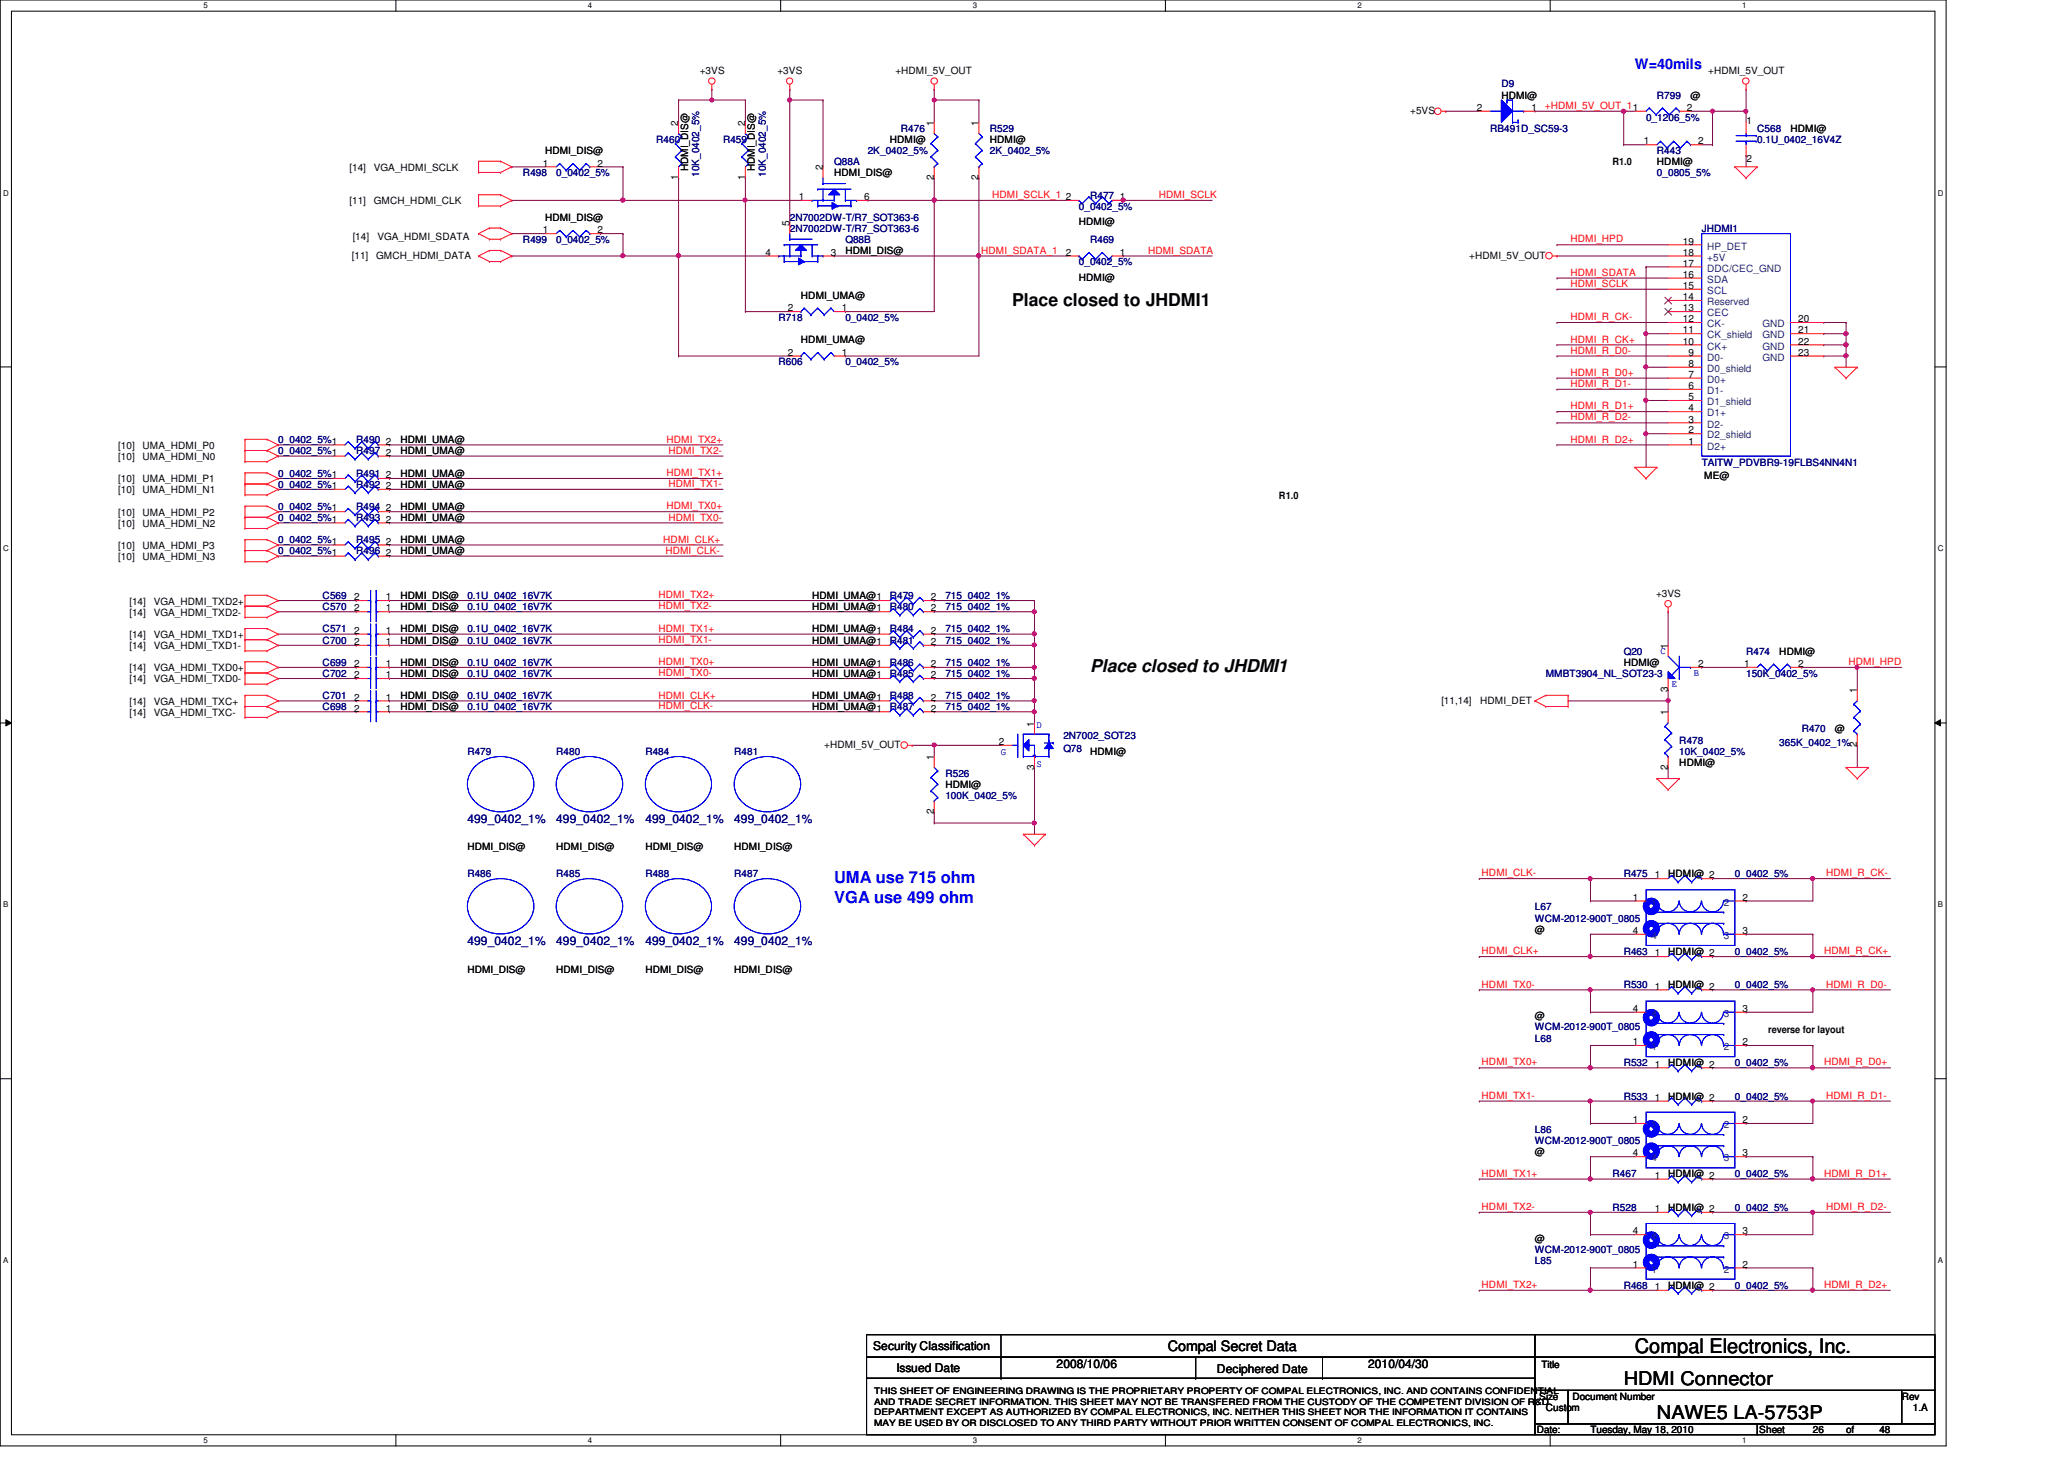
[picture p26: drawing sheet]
<svg xmlns="http://www.w3.org/2000/svg" width="297mm" height="210mm" viewBox="0 0 297 210" stroke-linecap="round" stroke-linejoin="round" font-family="sans-serif">
<defs><g id="words">
<text font-size="2.9" x="235.3" y="194.6">Compal Electronics, Inc.</text>
<g font-size="2.7">
<text x="233.7" y="199.3">HDMI Connector</text>
<text x="238.5" y="204.1">NAWE5 LA-5753P</text>
</g>
<g font-size="2.5">
<text x="145.7" y="44">Place closed to JHDMI1</text>
<text x="156.9" y="96.7">Place closed to JHDMI1</text>
</g>
<g font-size="2.4" fill="#00f">
<text x="120.1" y="127">UMA use 715 ohm</text>
<text x="120.1" y="129.9">VGA use 499 ohm</text>
</g>
<text font-size="2.1" fill="#00f" x="235.3" y="9.9">W=40mils</text>
<text font-size="2.1" x="168.1" y="194.4">Compal Secret Data</text>
<g font-size="1.7" fill="#000080">
<text x="67.3" y="118.4">499_0402_1%</text>
<text x="80" y="118.4">499_0402_1%</text>
<text x="92.9" y="118.4">499_0402_1%</text>
<text x="105.7" y="118.4">499_0402_1%</text>
<text x="67.3" y="136">499_0402_1%</text>
<text x="80" y="136">499_0402_1%</text>
<text x="92.9" y="136">499_0402_1%</text>
<text x="105.7" y="136">499_0402_1%</text>
</g>
<g font-size="1.7">
<text x="125.7" y="194.3">Security Classification</text>
<text x="129" y="197.3">Issued Date</text>
<text x="152.1" y="196.8">2008/10/06</text>
<text x="175.1" y="197.5">Deciphered Date</text>
<text x="196.9" y="196.8">2010/04/30</text>
</g>
<g font-size="1.4">
<text x="100.7" y="10.6">+3VS</text>
<text x="111.9" y="10.6">+3VS</text>
<text x="128.9" y="10.6">+HDMI_5V_OUT</text>
<text x="245.8" y="10.6">+HDMI_5V_OUT</text>
<text x="202.9" y="16.4">+5VS</text>
<text x="212.6" y="16">2</text>
<text x="216.1" y="14.2">HDMI@</text>
<text x="220.4" y="16">1</text>
<text x="242.8" y="16">2</text>
<text x="243.3" y="14.2">@</text>
<text x="251.3" y="17.8">1</text>
<text x="78.1" y="24">1</text>
<text x="78.4" y="22.2">HDMI_DIS@</text>
<text x="86" y="24">2</text>
<text x="97.6" y="18.1" transform="rotate(-90 97.6 18.1)">2</text>
<text x="107.2" y="18.1" transform="rotate(-90 107.2 18.1)">2</text>
<text x="128.1" y="20.6">HDMI@</text>
<text x="134.4" y="18.1" transform="rotate(-90 134.4 18.1)">1</text>
<text x="140.8" y="18.1" transform="rotate(-90 140.8 18.1)">1</text>
<text x="142.4" y="20.6">HDMI@</text>
<text x="232.1" y="23.7">R1.0</text>
<text x="236.6" y="20.8">1</text>
<text x="238.5" y="23.7">HDMI@</text>
<text x="244.4" y="20.8">2</text>
<text x="251.3" y="23.3">2</text>
<text x="257.7" y="19">HDMI@</text>
<text x="50.3" y="29.4">[11]</text>
<text x="50.3" y="24.6">[14]</text>
<text x="53.8" y="29.4">GMCH_HDMI_CLK</text>
<text x="53.8" y="24.6">VGA_HDMI_SCLK</text>
<text x="97.6" y="25.9" transform="rotate(-90 97.6 25.9)">1</text>
<text x="99" y="24.6" transform="rotate(-90 99 24.6)">HDMI_DIS@</text>
<text x="107.2" y="25.9" transform="rotate(-90 107.2 25.9)">1</text>
<text x="108.6" y="24.6" transform="rotate(-90 108.6 24.6)">HDMI_DIS@</text>
<text x="115" y="28.8">1</text>
<text x="118.4" y="24.5" transform="rotate(-90 118.4 24.5)">2</text>
<text x="120.1" y="25.4">HDMI_DIS@</text>
<text x="124.4" y="28.8">6</text>
<text x="134.4" y="25.9" transform="rotate(-90 134.4 25.9)">2</text>
<text x="140.8" y="25.9" transform="rotate(-90 140.8 25.9)">2</text>
<text x="153.4" y="28.8">2</text>
<text x="161.2" y="28.8">1</text>
<text x="50.8" y="34.5">[14]</text>
<text x="54.3" y="34.5">VGA_HDMI_SDATA</text>
<text x="78.1" y="33.6">1</text>
<text x="78.4" y="31.7">HDMI_DIS@</text>
<text x="86" y="33.6">2</text>
<text x="113.6" y="32.5" transform="rotate(-90 113.6 32.5)">5</text>
<text x="155.3" y="32.4">HDMI@</text>
<text x="242.2" y="35.2">19</text>
<text x="50.6" y="37.2">[11]</text>
<text x="54.1" y="37.2">GMCH_HDMI_DATA</text>
<text x="110.1" y="36.8">4</text>
<text x="119.5" y="36.8">3</text>
<text x="121.7" y="36.6">HDMI_DIS@</text>
<text x="153.4" y="36.8">2</text>
<text x="155.3" y="40.4">HDMI@</text>
<text x="161.2" y="36.8">1</text>
<text x="211.5" y="37.2">+HDMI_5V_OUT</text>
<text x="242.2" y="41.6">15</text>
<text x="242.2" y="40">16</text>
<text x="242.2" y="38.4">17</text>
<text x="242.2" y="36.8">18</text>
<text x="113.4" y="44.8">2</text>
<text x="115.3" y="43">HDMI_UMA@</text>
<text x="121.2" y="44.8">1</text>
<text x="242.2" y="48">11</text>
<text x="242.2" y="46.4">12</text>
<text x="242.2" y="44.8">13</text>
<text x="242.2" y="43.2">14</text>
<text x="258.8" y="46.4">20</text>
<text x="258.8" y="48">21</text>
<text x="113.4" y="51.2">2</text>
<text x="115.3" y="49.4">HDMI_UMA@</text>
<text x="121.2" y="51.2">1</text>
<text x="242.2" y="49.6">10</text>
<text x="243" y="52.8">8</text>
<text x="243" y="51.2">9</text>
<text x="258.8" y="49.6">22</text>
<text x="258.8" y="51.2">23</text>
<text x="243" y="59.2">4</text>
<text x="243" y="57.6">5</text>
<text x="243" y="56">6</text>
<text x="243" y="54.4">7</text>
<text x="17" y="64.6">[10]</text>
<text x="20.5" y="64.6">UMA_HDMI_P0</text>
<text x="55.5" y="65.6">2</text>
<text x="55.5" y="64">2</text>
<text x="57.7" y="65.4">HDMI_UMA@</text>
<text x="57.7" y="63.8">HDMI_UMA@</text>
<text x="243" y="64">1</text>
<text x="243" y="62.4">2</text>
<text x="243" y="60.8">3</text>
<text x="17" y="66.2">[10]</text>
<text x="17" y="71">[10]</text>
<text x="17" y="69.4">[10]</text>
<text x="20.5" y="66.2">UMA_HDMI_N0</text>
<text x="20.5" y="71">UMA_HDMI_N1</text>
<text x="20.5" y="69.4">UMA_HDMI_P1</text>
<text x="55.5" y="70.4">2</text>
<text x="55.5" y="68.8">2</text>
<text x="57.7" y="70.2">HDMI_UMA@</text>
<text x="57.7" y="68.6">HDMI_UMA@</text>
<text x="184.1" y="71.8">R1.0</text>
<text x="245.3" y="68.9">ME@</text>
<text x="17" y="75.8">[10]</text>
<text x="17" y="74.2">[10]</text>
<text x="20.5" y="75.8">UMA_HDMI_N2</text>
<text x="20.5" y="74.2">UMA_HDMI_P2</text>
<text x="55.5" y="75.2">2</text>
<text x="55.5" y="73.6">2</text>
<text x="57.7" y="75">HDMI_UMA@</text>
<text x="57.7" y="73.4">HDMI_UMA@</text>
<text x="17" y="80.6">[10]</text>
<text x="17" y="79">[10]</text>
<text x="20.5" y="80.6">UMA_HDMI_N3</text>
<text x="20.5" y="79">UMA_HDMI_P3</text>
<text x="55.5" y="80">2</text>
<text x="55.5" y="78.4">2</text>
<text x="57.7" y="79.8">HDMI_UMA@</text>
<text x="57.7" y="78.2">HDMI_UMA@</text>
<text x="18.6" y="88.6">[14]</text>
<text x="18.6" y="87">[14]</text>
<text x="22.1" y="88.6">VGA_HDMI_TXD2-</text>
<text x="22.1" y="87">VGA_HDMI_TXD2+</text>
<text x="51" y="88">2</text>
<text x="51" y="86.4">2</text>
<text x="55.5" y="88">1</text>
<text x="55.5" y="86.4">1</text>
<text x="57.7" y="87.8">HDMI_DIS@</text>
<text x="57.7" y="86.2">HDMI_DIS@</text>
<text x="116.9" y="87.8">HDMI_UMA@1</text>
<text x="116.9" y="86.2">HDMI_UMA@1</text>
<text x="134" y="88">2</text>
<text x="134" y="86.4">2</text>
<text x="238.3" y="85.9">+3VS</text>
<text x="18.6" y="91.8">[14]</text>
<text x="18.6" y="93.4">[14]</text>
<text x="22.1" y="91.8">VGA_HDMI_TXD1+</text>
<text x="22.1" y="93.4">VGA_HDMI_TXD1-</text>
<text x="51" y="91.2">2</text>
<text x="51" y="96">2</text>
<text x="51" y="92.8">2</text>
<text x="55.5" y="91.2">1</text>
<text x="55.5" y="96">1</text>
<text x="55.5" y="92.8">1</text>
<text x="57.7" y="91">HDMI_DIS@</text>
<text x="57.7" y="95.8">HDMI_DIS@</text>
<text x="57.7" y="92.6">HDMI_DIS@</text>
<text x="116.9" y="91">HDMI_UMA@1</text>
<text x="116.9" y="95.8">HDMI_UMA@1</text>
<text x="116.9" y="92.6">HDMI_UMA@1</text>
<text x="134" y="91.2">2</text>
<text x="134" y="96">2</text>
<text x="134" y="92.8">2</text>
<text x="233.7" y="95.8">HDMI@</text>
<text x="240" y="93.3" transform="rotate(-90 240 93.3)">1</text>
<text x="244.4" y="96">2</text>
<text x="251" y="96">1</text>
<text x="256.1" y="94.2">HDMI@</text>
<text x="258.8" y="96">2</text>
<text x="18.6" y="96.6">[14]</text>
<text x="18.6" y="98.2">[14]</text>
<text x="18.6" y="101.4">[14]</text>
<text x="22.1" y="96.6">VGA_HDMI_TXD0+</text>
<text x="22.1" y="98.2">VGA_HDMI_TXD0-</text>
<text x="22.1" y="101.4">VGA_HDMI_TXC+</text>
<text x="51" y="97.6">2</text>
<text x="51" y="100.8">2</text>
<text x="55.5" y="97.6">1</text>
<text x="55.5" y="100.8">1</text>
<text x="57.7" y="97.4">HDMI_DIS@</text>
<text x="57.7" y="100.6">HDMI_DIS@</text>
<text x="116.9" y="97.4">HDMI_UMA@1</text>
<text x="116.9" y="100.6">HDMI_UMA@1</text>
<text x="134" y="97.6">2</text>
<text x="134" y="100.8">2</text>
<text x="207.4" y="101.2">[11,14]</text>
<text x="213" y="101.2">HDMI_DET</text>
<text x="240" y="99.5" transform="rotate(-90 240 99.5)">3</text>
<text x="267.2" y="99.7" transform="rotate(-90 267.2 99.7)">1</text>
<text x="18.6" y="103">[14]</text>
<text x="22.1" y="103">VGA_HDMI_TXC-</text>
<text x="51" y="102.4">2</text>
<text x="55.5" y="102.4">1</text>
<text x="57.7" y="102.2">HDMI_DIS@</text>
<text x="116.9" y="102.2">HDMI_UMA@1</text>
<text x="118.6" y="107.6">+HDMI_5V_OUT</text>
<text x="134" y="102.4">2</text>
<text x="143.8" y="107.2">2</text>
<text x="148.8" y="104.5" transform="rotate(-90 148.8 104.5)">1</text>
<text x="240" y="102.9" transform="rotate(-90 240 102.9)">1</text>
<text x="264.1" y="105.4">@</text>
<text x="267.2" y="107.5" transform="rotate(-90 267.2 107.5)">2</text>
<text x="134.4" y="109.3" transform="rotate(-90 134.4 109.3)">1</text>
<text x="136.1" y="113.4">HDMI@</text>
<text x="148.8" y="110.7" transform="rotate(-90 148.8 110.7)">3</text>
<text x="156.9" y="108.6">HDMI@</text>
<text x="240" y="110.7" transform="rotate(-90 240 110.7)">2</text>
<text x="241.7" y="110.2">HDMI@</text>
<text x="134.4" y="117.1" transform="rotate(-90 134.4 117.1)">2</text>
<text x="67.3" y="122.3">HDMI_DIS@</text>
<text x="80" y="122.3">HDMI_DIS@</text>
<text x="92.9" y="122.3">HDMI_DIS@</text>
<text x="105.7" y="122.3">HDMI_DIS@</text>
<text x="235" y="129.6">1</text>
<text x="238.2" y="126.4">1</text>
<text x="240.1" y="126.2">HDMI@ 2</text>
<text x="250.8" y="129.6">2</text>
<text x="220.9" y="134.2">@</text>
<text x="235" y="134.4">4</text>
<text x="238.2" y="137.6">1</text>
<text x="240.1" y="137.4">HDMI@ 2</text>
<text x="250.8" y="134.4">3</text>
<text x="67.3" y="140">HDMI_DIS@</text>
<text x="80" y="140">HDMI_DIS@</text>
<text x="92.9" y="140">HDMI_DIS@</text>
<text x="105.7" y="140">HDMI_DIS@</text>
<text x="238.2" y="142.4">1</text>
<text x="240.1" y="142.2">HDMI@ 2</text>
<text x="220.9" y="146.6">@</text>
<text x="235" y="145.6">4</text>
<text x="250.8" y="145.6">3</text>
<text x="254.5" y="148.6">reverse for layout</text>
<text x="235" y="150.4">1</text>
<text x="238.2" y="153.6">1</text>
<text x="240.1" y="153.4">HDMI@ 2</text>
<text x="250.8" y="150.4">2</text>
<text x="235" y="161.6">1</text>
<text x="238.2" y="158.4">1</text>
<text x="240.1" y="158.2">HDMI@ 2</text>
<text x="250.8" y="161.6">2</text>
<text x="220.9" y="166.2">@</text>
<text x="235" y="166.4">4</text>
<text x="250.8" y="166.4">3</text>
<text x="238.2" y="169.6">1</text>
<text x="240.1" y="169.4">HDMI@ 2</text>
<text x="220.9" y="178.6">@</text>
<text x="235" y="177.6">4</text>
<text x="238.2" y="174.4">1</text>
<text x="240.1" y="174.2">HDMI@ 2</text>
<text x="250.8" y="177.6">3</text>
<text x="235" y="182.4">1</text>
<text x="238.2" y="185.6">1</text>
<text x="240.1" y="185.4">HDMI@ 2</text>
<text x="250.8" y="182.4">2</text>
<text x="221.8" y="196.8">Title</text>
<text x="221.5" y="201.4">Size</text>
<text x="222.5" y="203">Custom</text>
<text x="226.3" y="201.4">Document Number</text>
<text x="273.7" y="201.4">Rev</text>
<text x="275.3" y="203">1.A</text>
<text x="221.2" y="206.2">Date:</text>
<text x="228.9" y="206.2">Tuesday, May 18, 2010</text>
<text x="253.2" y="206.2">Sheet</text>
<text x="260.9" y="206.2">26</text>
<text x="265.7" y="206.2">of</text>
<text x="270.5" y="206.2">48</text>
</g>
<g font-size="1.4" fill="#000080">
<text x="216.1" y="12.6">D9</text>
<text x="236.9" y="17.4">0_1206_5%</text>
<text x="238.5" y="14.2">R799</text>
<text x="94.4" y="20.6">R460</text>
<text x="104.1" y="20.6">R459</text>
<text x="120.1" y="23.7">Q88A</text>
<text x="124.9" y="22.2">2K_0402_5%</text>
<text x="129.7" y="19">R476</text>
<text x="142.4" y="19">R529</text>
<text x="142.4" y="22.2">2K_0402_5%</text>
<text x="214.5" y="19">RB491D_SC59-3</text>
<text x="238.5" y="22.2">R443</text>
<text x="252.9" y="19">C568</text>
<text x="252.9" y="20.6">0.1U_0402_16V4Z</text>
<text x="75.3" y="25.4">R498</text>
<text x="80" y="25.4">0_0402_5%</text>
<text x="100.6" y="25.4" transform="rotate(-90 100.6 25.4)">10K_0402_5%</text>
<text x="110.2" y="25.4" transform="rotate(-90 110.2 25.4)">10K_0402_5%</text>
<text x="156.9" y="28.6">R477</text>
<text x="238.5" y="25.4">0_0805_5%</text>
<text x="75.3" y="35">R499</text>
<text x="80" y="35">0_0402_5%</text>
<text x="113.7" y="31.7">2N7002DW-T/R7_SOT363-6</text>
<text x="113.7" y="33.4">2N7002DW-T/R7_SOT363-6</text>
<text x="121.7" y="35">Q88B</text>
<text x="155.3" y="30.2">0_0402_5%</text>
<text x="156.9" y="35">R469</text>
<text x="244.9" y="33.4">JHDMI1</text>
<text x="155.3" y="38.2">0_0402_5%</text>
<text x="112.1" y="46.2">R718</text>
<text x="121.7" y="46.2">0_0402_5%</text>
<text x="112.1" y="52.6">R606</text>
<text x="121.7" y="52.6">0_0402_5%</text>
<text x="40" y="65.4">0_0402_5%1</text>
<text x="40" y="63.8">0_0402_5%1</text>
<text x="51.3" y="65.4">R497</text>
<text x="51.3" y="63.8">R490</text>
<text x="40" y="70.2">0_0402_5%1</text>
<text x="40" y="68.6">0_0402_5%1</text>
<text x="51.3" y="70.2">R492</text>
<text x="51.3" y="68.6">R491</text>
<text x="244.9" y="67">TAITW_PDVBR9-19FLBS4NN4N1</text>
<text x="40" y="75">0_0402_5%1</text>
<text x="40" y="73.4">0_0402_5%1</text>
<text x="51.3" y="75">R493</text>
<text x="51.3" y="73.4">R494</text>
<text x="40" y="79.8">0_0402_5%1</text>
<text x="40" y="78.2">0_0402_5%1</text>
<text x="51.3" y="79.8">R496</text>
<text x="51.3" y="78.2">R495</text>
<text x="46.4" y="87.8">C570</text>
<text x="46.4" y="86.2">C569</text>
<text x="67.3" y="87.8">0.1U_0402_16V7K</text>
<text x="67.3" y="86.2">0.1U_0402_16V7K</text>
<text x="128.1" y="87.8">R480</text>
<text x="128.1" y="86.2">R479</text>
<text x="136.1" y="87.8">715_0402_1%</text>
<text x="136.1" y="86.2">715_0402_1%</text>
<text x="46.4" y="91">C571</text>
<text x="46.4" y="95.8">C699</text>
<text x="46.4" y="92.6">C700</text>
<text x="67.3" y="91">0.1U_0402_16V7K</text>
<text x="67.3" y="95.8">0.1U_0402_16V7K</text>
<text x="67.3" y="92.6">0.1U_0402_16V7K</text>
<text x="128.1" y="91">R484</text>
<text x="128.1" y="95.8">R486</text>
<text x="128.1" y="92.6">R481</text>
<text x="136.1" y="91">715_0402_1%</text>
<text x="136.1" y="95.8">715_0402_1%</text>
<text x="136.1" y="92.6">715_0402_1%</text>
<text x="233.7" y="94.2">Q20</text>
<text x="251.3" y="94.2">R474</text>
<text x="46.4" y="97.4">C702</text>
<text x="46.4" y="100.6">C701</text>
<text x="67.3" y="97.4">0.1U_0402_16V7K</text>
<text x="67.3" y="100.6">0.1U_0402_16V7K</text>
<text x="128.1" y="97.4">R485</text>
<text x="128.1" y="100.6">R488</text>
<text x="136.1" y="97.4">715_0402_1%</text>
<text x="136.1" y="100.6">715_0402_1%</text>
<text x="222.5" y="97.4">MMBT3904_NL_SOT23-3</text>
<text x="251.3" y="97.4">150K_0402_5%</text>
<text x="46.4" y="102.2">C698</text>
<text x="67.3" y="102.2">0.1U_0402_16V7K</text>
<text x="128.1" y="102.2">R487</text>
<text x="136.1" y="102.2">715_0402_1%</text>
<text x="153" y="106.3">2N7002_SOT23</text>
<text x="241.7" y="107">R478</text>
<text x="256.1" y="107.3">365K_0402_1%</text>
<text x="259.3" y="105.4">R470</text>
<text x="67.3" y="108.6">R479</text>
<text x="80" y="108.6">R480</text>
<text x="92.9" y="108.6">R484</text>
<text x="105.7" y="108.6">R481</text>
<text x="136.1" y="111.8">R526</text>
<text x="153" y="108.2">Q78</text>
<text x="241.7" y="108.6">10K_0402_5%</text>
<text x="136.1" y="115">100K_0402_5%</text>
<text x="67.3" y="126.2">R486</text>
<text x="80" y="126.2">R485</text>
<text x="92.9" y="126.2">R488</text>
<text x="105.7" y="126.2">R487</text>
<text x="220.9" y="131">L67</text>
<text x="233.7" y="126.2">R475</text>
<text x="249.7" y="126.2">0_0402_5%</text>
<text x="220.9" y="132.6">WCM-2012-900T_0805</text>
<text x="233.7" y="137.4">R463</text>
<text x="249.7" y="137.4">0_0402_5%</text>
<text x="233.7" y="142.2">R530</text>
<text x="249.7" y="142.2">0_0402_5%</text>
<text x="220.9" y="149.9">L68</text>
<text x="220.9" y="148.3">WCM-2012-900T_0805</text>
<text x="233.7" y="153.4">R532</text>
<text x="249.7" y="153.4">0_0402_5%</text>
<text x="233.7" y="158.2">R533</text>
<text x="249.7" y="158.2">0_0402_5%</text>
<text x="220.9" y="163">L86</text>
<text x="220.9" y="164.6">WCM-2012-900T_0805</text>
<text x="232.1" y="169.4">R467</text>
<text x="249.7" y="169.4">0_0402_5%</text>
<text x="232.1" y="174.2">R528</text>
<text x="249.7" y="174.2">0_0402_5%</text>
<text x="220.9" y="181.9">L85</text>
<text x="220.9" y="180.3">WCM-2012-900T_0805</text>
<text x="233.7" y="185.4">R468</text>
<text x="249.7" y="185.4">0_0402_5%</text>
</g>
<g font-size="1.4" fill="#f00">
<text x="222.3" y="15.7">+HDMI_5V_OUT_11</text>
<text x="142.8" y="28.5">HDMI_SCLK_1</text>
<text x="166.8" y="28.5">HDMI_SCLK</text>
<text x="226" y="34.9">HDMI_HPD</text>
<text x="141.2" y="36.5">HDMI_SDATA_1</text>
<text x="165.2" y="36.5">HDMI_SDATA</text>
<text x="226" y="41.3">HDMI_SCLK</text>
<text x="226" y="39.7">HDMI_SDATA</text>
<text x="226" y="46.1">HDMI_R_CK-</text>
<text x="226" y="50.9">HDMI_R_D0-</text>
<text x="226" y="49.3">HDMI_R_CK+</text>
<text x="226" y="58.9">HDMI_R_D1+</text>
<text x="226" y="55.7">HDMI_R_D1-</text>
<text x="226" y="54.1">HDMI_R_D0+</text>
<text x="95.9" y="63.7">HDMI_TX2+</text>
<text x="96.2" y="65.3">HDMI_TX2-</text>
<text x="226" y="60.5">HDMI_R_D2-</text>
<text x="226" y="63.7">HDMI_R_D2+</text>
<text x="95.9" y="68.5">HDMI_TX1+</text>
<text x="96.2" y="70.1">HDMI_TX1-</text>
<text x="95.9" y="73.3">HDMI_TX0+</text>
<text x="96.2" y="74.9">HDMI_TX0-</text>
<text x="95.5" y="78.1">HDMI_CLK+</text>
<text x="95.8" y="79.7">HDMI_CLK-</text>
<text x="94.8" y="87.7">HDMI_TX2-</text>
<text x="94.8" y="86.1">HDMI_TX2+</text>
<text x="94.8" y="95.7">HDMI_TX0+</text>
<text x="94.8" y="92.5">HDMI_TX1-</text>
<text x="94.8" y="90.9">HDMI_TX1+</text>
<text x="266" y="95.7">HDMI_HPD</text>
<text x="94.8" y="97.3">HDMI_TX0-</text>
<text x="94.8" y="100.5">HDMI_CLK+</text>
<text x="94.8" y="102.1">HDMI_CLK-</text>
<text x="213.2" y="126.1">HDMI_CLK-</text>
<text x="262.8" y="126.1">HDMI_R_CK-</text>
<text x="213.2" y="137.3">HDMI_CLK+</text>
<text x="262.5" y="137.3">HDMI_R_CK+</text>
<text x="213.2" y="142.1">HDMI_TX0-</text>
<text x="262.8" y="142.1">HDMI_R_D0-</text>
<text x="213.2" y="153.3">HDMI_TX0+</text>
<text x="262.5" y="153.3">HDMI_R_D0+</text>
<text x="213.2" y="158.1">HDMI_TX1-</text>
<text x="262.8" y="158.1">HDMI_R_D1-</text>
<text x="213.2" y="169.3">HDMI_TX1+</text>
<text x="262.5" y="169.3">HDMI_R_D1+</text>
<text x="213.2" y="174.1">HDMI_TX2-</text>
<text x="262.8" y="174.1">HDMI_R_D2-</text>
<text x="213.2" y="185.3">HDMI_TX2+</text>
<text x="262.5" y="185.3">HDMI_R_D2+</text>
</g>
<g font-size="1.4" fill="#004080">
<text x="245.7" y="35.9">HP_DET</text>
<text x="245.7" y="40.7">SDA</text>
<text x="245.7" y="39.1">DDC/CEC_GND</text>
<text x="245.7" y="37.5">+5V</text>
<text x="245.7" y="47.1">CK-</text>
<text x="245.7" y="45.5">CEC</text>
<text x="245.7" y="43.9">Reserved</text>
<text x="245.7" y="42.3">SCL</text>
<text x="253.7" y="47.1">GND</text>
<text x="245.7" y="53.5">D0_shield</text>
<text x="245.7" y="51.9">D0-</text>
<text x="245.7" y="50.3">CK+</text>
<text x="245.7" y="48.7">CK_shield</text>
<text x="253.7" y="48.7">GND</text>
<text x="253.7" y="50.3">GND</text>
<text x="253.7" y="51.9">GND</text>
<text x="245.7" y="59.9">D1+</text>
<text x="245.7" y="58.3">D1_shield</text>
<text x="245.7" y="56.7">D1-</text>
<text x="245.7" y="55.1">D0+</text>
<text x="245.7" y="64.7">D2+</text>
<text x="245.7" y="63.1">D2_shield</text>
<text x="245.7" y="61.5">D2-</text>
<text x="237.7" y="130.3">1</text>
<text x="248.1" y="130.3">2</text>
<text x="237.7" y="135.1">4</text>
<text x="248.1" y="135.1">3</text>
<text x="237.7" y="146.3">4</text>
<text x="248.1" y="146.3">3</text>
<text x="237.7" y="151.1">1</text>
<text x="248.1" y="151.1">2</text>
<text x="237.7" y="162.3">1</text>
<text x="237.7" y="167.1">4</text>
<text x="248.1" y="162.3">2</text>
<text x="248.1" y="167.1">3</text>
<text x="237.7" y="178.3">4</text>
<text x="248.1" y="178.3">3</text>
<text x="237.7" y="183.1">1</text>
<text x="248.1" y="183.1">2</text>
</g>
<g font-size="1.4" fill="#00f">
<text x="239" y="94">C</text>
<text x="240.6" y="98.8">E</text>
<text x="243.8" y="97.2">B</text>
<text x="149.2" y="104.7">D</text>
<text x="144.1" y="108.6">G</text>
<text x="149.2" y="110.3">S</text>
</g>
<g font-size="1.3">
<text x="125.8" y="200.6">THIS SHEET OF ENGINEERING DRAWING IS THE PROPRIETARY PROPERTY OF COMPAL ELECTRONICS, INC. AND CONTAINS CONFIDENTIAL</text>
<text x="125.8" y="202.1">AND TRADE SECRET INFORMATION. THIS SHEET MAY NOT BE TRANSFERED FROM THE CUSTODY OF THE COMPETENT DIVISION OF R&amp;D</text>
<text x="125.8" y="203.6">DEPARTMENT EXCEPT AS AUTHORIZED BY COMPAL ELECTRONICS, INC. NEITHER THIS SHEET NOR THE INFORMATION IT CONTAINS</text>
<text x="125.8" y="205.1">MAY BE USED BY OR DISCLOSED TO ANY THIRD PARTY WITHOUT PRIOR WRITTEN CONSENT OF COMPAL ELECTRONICS, INC.</text>
</g>
<g font-size="1.1">
<text x="29.3" y="1.1">5</text>
<text x="84.6" y="1.1">4</text>
<text x="140" y="1.1">3</text>
<text x="195.4" y="1.1">2</text>
<text x="250.7" y="1.1">1</text>
<text x=".5" y="28.2">D</text>
<text x="278.9" y="28.2">D</text>
<text x=".5" y="79.3">C</text>
<text x="278.9" y="79.3">C</text>
<text x=".5" y="130.6">B</text>
<text x="278.9" y="130.6">B</text>
<text x=".5" y="181.7">A</text>
<text x="278.9" y="181.7">A</text>
<text x="29.3" y="207.6">5</text>
<text x="84.6" y="207.6">4</text>
<text x="140" y="207.6">3</text>
<text x="195.4" y="207.6">2</text>
<text x="250.7" y="207.6">1</text>
</g>
</g></defs>
<path d="M0 0h280.1v208h-280.1zM1.6 1.6h276.9v204.8h-276.9z" fill="none" stroke="#000" stroke-width=".14"/>
<g fill="#fff">
<path d="M29.3 .2h.6v1.2h-.6z"/>
<path d="M29.3 206.6h.6v1.2h-.6z"/>
</g>
<path d="M57 0v1.6M57 206.4v1.6" fill="none" stroke="#000" stroke-width=".14"/>
<g fill="#fff">
<path d="M84.6 .2h.6v1.2h-.6z"/>
<path d="M84.6 206.6h.6v1.2h-.6z"/>
</g>
<path d="M112.3 0v1.6M112.3 206.4v1.6" fill="none" stroke="#000" stroke-width=".14"/>
<g fill="#fff">
<path d="M140 .2h.6v1.2h-.6z"/>
<path d="M140 206.6h.6v1.2h-.6z"/>
</g>
<path d="M167.7 0v1.6M167.7 206.4v1.6" fill="none" stroke="#000" stroke-width=".14"/>
<g fill="#fff">
<path d="M195.4 .2h.6v1.2h-.6z"/>
<path d="M195.4 206.6h.6v1.2h-.6z"/>
</g>
<path d="M223.1 0v1.6M223.1 206.4v1.6" fill="none" stroke="#000" stroke-width=".14"/>
<g fill="#fff">
<path d="M250.7 .2h.6v1.2h-.6z"/>
<path d="M250.7 206.6h.6v1.2h-.6z"/>
<path d="M.5 27.2h.7v1.2h-.7z"/>
<path d="M278.9 27.2h.8v1.2h-.8z"/>
<path d="M.5 78.4h.7v1.1h-.7z"/>
<path d="M278.9 78.4h.8v1.1h-.8z"/>
</g>
<path d="M0 52.8h1.6M278.5 52.8h1.6" fill="none" stroke="#000" stroke-width=".14"/>
<g fill="#fff">
<path d="M.5 129.6h.7v1.2h-.7z"/>
<path d="M278.9 129.6h.7v1.2h-.7z"/>
</g>
<path d="M0 104h1.6M.8 103.5l.8 .5-.8 .4zM278.5 104l.8-.5v.9zM278.5 104h1.6" fill="none" stroke="#000" stroke-width=".14"/>
<path d="M.8 103.5l.8 .5-.8 .4zM278.5 104l.8-.5v.9z" fill="#000"/>
<g fill="#fff">
<path d="M.5 180.8h.7v1.1h-.7z"/>
<path d="M278.9 180.8h.7v1.1h-.7z"/>
</g>
<path d="M0 155.2h1.6M278.5 155.2h1.6" fill="none" stroke="#000" stroke-width=".14"/>
<g fill="none" stroke="#800040" stroke-width=".14">
<path d="M224.1 36.8h.1M224.1 36.8h16M236.9 38.4h.1M236.9 38.4h3.2M224.1 46.4h.1M224.1 51.2h.1M224.1 59.2h.1M224.1 46.4h16M224.1 51.2h16M224.1 59.2h16M236.9 57.6h.1M236.9 57.6h3.2"/>
<path d="M224.1 60.8h.1M224.1 60.8h16M236.9 62.4h.1M236.9 62.4v4.8M236.9 62.4h3.2"/>
</g>
<circle cx="236.9" cy="62.4" r=".3" fill="#f0f"/>
<circle cx="236.9" cy="62.4" r=".3" fill="none" stroke="#f0f" stroke-width=".14"/>
<path d="M236.9 38.4h.1M236.9 38.4v14.4M224.1 41.6h.1M224.1 40h.1M224.1 49.6h.1M224.1 41.6h16M224.1 40h16M224.1 49.6h16M236.9 48h.1M236.9 48h3.2M148.9 110.4h.1M148.9 110.4v8" fill="none" stroke="#800040" stroke-width=".14"/>
<circle cx="236.9" cy="48" r=".3" fill="#f0f"/>
<circle cx="236.9" cy="48" r=".3" fill="none" stroke="#f0f" stroke-width=".14"/>
<path d="M224.1 35.2h.1M224.1 35.2h16M224.1 56h.1M224.1 54.4h.1M224.1 56h16M224.1 54.4h16M236.9 52.8h.1M236.9 52.8h3.2M236.9 52.8v4.8M224.1 64h.1M224.1 64h16" fill="none" stroke="#800040" stroke-width=".14"/>
<circle cx="236.9" cy="52.8" r=".3" fill="#f0f"/>
<circle cx="236.9" cy="52.8" r=".3" fill="none" stroke="#f0f" stroke-width=".14"/>
<path d="M262.5 48h.1M262.5 49.6h.1M262.5 51.2h.1M262.5 49.6h3.2M262.5 51.2h3.2M265.7 46.4h.1M265.7 51.2h.1M265.7 46.4v1.6h-3.2M265.7 51.2v1.6" fill="none" stroke="#800040" stroke-width=".14"/>
<circle cx="265.7" cy="51.2" r=".31" fill="#f0f"/>
<circle cx="265.7" cy="51.2" r=".31" fill="none" stroke="#f0f" stroke-width=".14"/>
<path d="M262.5 46.4h.1M262.5 46.4h3.2M265.7 48h.1M265.7 48v1.6" fill="none" stroke="#800040" stroke-width=".14"/>
<circle cx="265.7" cy="48" r=".31" fill="#f0f"/>
<circle cx="265.7" cy="48" r=".31" fill="none" stroke="#f0f" stroke-width=".14"/>
<path d="M97.7 36.8h.1M97.7 36.8h12.7M134.4 28.8h.1M134.4 28.8h19.3" fill="none" stroke="#800040" stroke-width=".14"/>
<circle cx="97.6" cy="36.8" r=".31" fill="#f0f"/>
<circle cx="97.6" cy="36.8" r=".31" fill="none" stroke="#f0f" stroke-width=".14"/>
<path d="M134.4 14.4h.1M134.4 14.4h6.5M140.9 25.6h.1M140.9 25.6v11.2" fill="none" stroke="#800040" stroke-width=".14"/>
<circle cx="140.8" cy="36.8" r=".3" fill="#f0f"/>
<circle cx="140.8" cy="36.8" r=".3" fill="none" stroke="#f0f" stroke-width=".14"/>
<path d="M134.4 14.4h.1M134.4 14.4v3.2M140.9 14.4h.1M140.9 14.4v3.2" fill="none" stroke="#800040" stroke-width=".14"/>
<circle cx="134.4" cy="14.4" r=".3" fill="#f0f"/>
<circle cx="134.4" cy="14.4" r=".3" fill="none" stroke="#f0f" stroke-width=".14"/>
<path d="M113.7 14.4h.1M113.7 14.4h4.7M113.7 14.4v17.6M118.4 14.4h.1M118.4 14.4v9.6" fill="none" stroke="#800040" stroke-width=".14"/>
<circle cx="113.6" cy="14.4" r=".31" fill="#f0f"/>
<circle cx="113.6" cy="14.4" r=".31" fill="none" stroke="#f0f" stroke-width=".14"/>
<path d="M124.9 28.8h.1M124.9 28.8h9.5" fill="none" stroke="#800040" stroke-width=".14"/>
<circle cx="134.4" cy="28.8" r=".3" fill="#f0f"/>
<circle cx="134.4" cy="28.8" r=".3" fill="none" stroke="#f0f" stroke-width=".14"/>
<path d="M113.7 12.8h.1M113.7 12.8v1.6M134.4 25.6h.1M134.4 25.6v3.2M265.7 49.6h.1M265.7 49.6v1.6M134.4 107.2h.1M134.4 107.2v1.6M134.4 107.2h9.7" fill="none" stroke="#800040" stroke-width=".14"/>
<circle cx="265.7" cy="49.6" r=".32" fill="#f0f"/>
<circle cx="265.7" cy="49.6" r=".32" fill="none" stroke="#f0f" stroke-width=".14"/>
<path d="M236.9 57.6h.1M236.9 57.6v4.8" fill="none" stroke="#800040" stroke-width=".14"/>
<circle cx="236.8" cy="57.6" r=".31" fill="#f0f"/>
<circle cx="236.8" cy="57.6" r=".31" fill="none" stroke="#f0f" stroke-width=".14"/>
<g fill="none" stroke="#800040" stroke-width=".14">
<path d="M208.1 16h.1M208.1 16h4.8M251.3 16h.1M251.3 16v1.6M140.9 36.8h.1M140.9 36.8h12.8M251.3 22.4h.1M251.3 22.4v1.6M240.1 99.2h.1M240.1 99.2v1.6M228.9 126.4h.1M228.9 126.4h9.6"/>
<path d="M246.5 126.4h.1M246.5 126.4h14.4"/>
</g>
<circle cx="228.9" cy="126.4" r=".3" fill="#f0f"/>
<circle cx="228.9" cy="126.4" r=".3" fill="none" stroke="#f0f" stroke-width=".14"/>
<path d="M228.9 126.4h.1M228.9 129.6h.1M228.9 126.4v3.2M228.9 129.6h6.4M251.3 129.6h.1M260.9 126.4h.1M260.9 126.4v3.2h-9.6" fill="none" stroke="#800040" stroke-width=".14"/>
<circle cx="260.9" cy="126.4" r=".3" fill="#f0f"/>
<circle cx="260.9" cy="126.4" r=".3" fill="none" stroke="#f0f" stroke-width=".14"/>
<path d="M228.9 134.4h.1M228.9 137.6h.1M228.9 137.6h9.6M228.9 134.4h6.4M228.9 134.4v3.2M246.5 137.6h.1M246.5 137.6h14.4M260.9 126.4h.1M260.9 126.4h11.2" fill="none" stroke="#800040" stroke-width=".14"/>
<circle cx="228.8" cy="137.6" r=".31" fill="#f0f"/>
<circle cx="228.8" cy="137.6" r=".31" fill="none" stroke="#f0f" stroke-width=".14"/>
<path d="M251.3 134.4h.1M251.3 134.4h9.6M260.9 134.4h.1M260.9 137.6h.1M260.9 134.4v3.2M260.9 137.6h11.2" fill="none" stroke="#800040" stroke-width=".14"/>
<circle cx="260.8" cy="137.6" r=".31" fill="#f0f"/>
<circle cx="260.8" cy="137.6" r=".31" fill="none" stroke="#f0f" stroke-width=".14"/>
<path d="M107.3 14.4h.1M107.3 14.4v3.2M134.4 97.6h.1M134.4 96h.1M134.4 97.6h14.5M134.4 96h14.5M148.9 97.6h.1M148.9 97.6v3.2h-14.5M134.4 100.8h.1" fill="none" stroke="#800040" stroke-width=".14"/>
<circle cx="148.8" cy="97.6" r=".31" fill="#f0f"/>
<circle cx="148.8" cy="97.6" r=".31" fill="none" stroke="#f0f" stroke-width=".14"/>
<path d="M148.9 96h.1M148.9 96v1.6" fill="none" stroke="#800040" stroke-width=".14"/>
<circle cx="148.8" cy="96" r=".3" fill="#f0f"/>
<circle cx="148.8" cy="96" r=".3" fill="none" stroke="#f0f" stroke-width=".14"/>
<path d="M134.4 86.4h.1M134.4 92.8h.1M134.4 91.2h.1M134.4 86.4h14.5M134.4 91.2h14.5M148.9 91.2h.1M148.9 91.2v1.6h-14.5" fill="none" stroke="#800040" stroke-width=".14"/>
<circle cx="148.8" cy="91.2" r=".3" fill="#f0f"/>
<circle cx="148.8" cy="91.2" r=".3" fill="none" stroke="#f0f" stroke-width=".14"/>
<path d="M148.9 92.8h.1M148.9 92.8v3.2" fill="none" stroke="#800040" stroke-width=".14"/>
<circle cx="148.8" cy="92.8" r=".3" fill="#f0f"/>
<circle cx="148.8" cy="92.8" r=".3" fill="none" stroke="#f0f" stroke-width=".14"/>
<path d="M97.7 14.4h.1M97.7 14.4v3.2M134.4 88h.1M134.4 88h14.5M134.4 102.4h.1M134.4 102.4h14.5" fill="none" stroke="#800040" stroke-width=".14"/>
<circle cx="148.8" cy="102.4" r=".3" fill="#f0f"/>
<circle cx="148.8" cy="102.4" r=".3" fill="none" stroke="#f0f" stroke-width=".14"/>
<path d="M131.3 107.2h.1M131.3 107.2h3.1M148.9 102.4h.1M148.9 102.4v1.6M212.9 126.4h.1M212.9 126.4h16" fill="none" stroke="#800040" stroke-width=".14"/>
<circle cx="134.4" cy="107.2" r=".3" fill="#f0f"/>
<circle cx="134.4" cy="107.2" r=".3" fill="none" stroke="#f0f" stroke-width=".14"/>
<path d="M148.9 88h.1M148.9 88v3.2" fill="none" stroke="#800040" stroke-width=".14"/>
<circle cx="148.8" cy="88" r=".3" fill="#f0f"/>
<circle cx="148.8" cy="88" r=".3" fill="none" stroke="#f0f" stroke-width=".14"/>
<path d="M148.9 100.8h.1M148.9 100.8v1.6" fill="none" stroke="#800040" stroke-width=".14"/>
<circle cx="148.8" cy="100.8" r=".3" fill="#f0f"/>
<circle cx="148.8" cy="100.8" r=".3" fill="none" stroke="#f0f" stroke-width=".14"/>
<path d="M89.7 28.8h.1M107.3 25.6h.1M107.3 25.6v3.2h-17.6M148.9 86.4h.1M148.9 86.4v1.6M134.4 118.4h.1M134.4 118.4h14.5M148.9 118.4h.1M148.9 118.4v1.6" fill="none" stroke="#800040" stroke-width=".14"/>
<circle cx="148.8" cy="118.4" r=".3" fill="#f0f"/>
<circle cx="148.8" cy="118.4" r=".3" fill="none" stroke="#f0f" stroke-width=".14"/>
<path d="M89.7 36.8h.1M97.7 25.6h.1M97.7 25.6v11.2h-8M212.9 137.6h.1M212.9 137.6h16" fill="none" stroke="#800040" stroke-width=".14"/>
<circle cx="89.6" cy="36.8" r=".31" fill="#f0f"/>
<circle cx="89.6" cy="36.8" r=".31" fill="none" stroke="#f0f" stroke-width=".14"/>
<path d="M107.3 28.8h.1M107.3 28.8h8" fill="none" stroke="#800040" stroke-width=".14"/>
<circle cx="107.2" cy="28.8" r=".3" fill="#f0f"/>
<circle cx="107.2" cy="28.8" r=".3" fill="none" stroke="#f0f" stroke-width=".14"/>
<path d="M212.9 142.4h.1M212.9 142.4h25.6M228.9 142.4h.1M246.5 142.4h.1M246.5 142.4h14.4" fill="none" stroke="#800040" stroke-width=".14"/>
<circle cx="228.9" cy="142.4" r=".3" fill="#f0f"/>
<circle cx="228.9" cy="142.4" r=".3" fill="none" stroke="#f0f" stroke-width=".14"/>
<path d="M228.9 142.4h.1M228.9 145.6h.1M228.9 142.4v3.2M228.9 145.6h6.4M251.3 145.6h.1M260.9 142.4h.1M260.9 142.4v3.2h-9.6M260.9 142.4h11.2" fill="none" stroke="#800040" stroke-width=".14"/>
<circle cx="260.9" cy="142.4" r=".3" fill="#f0f"/>
<circle cx="260.9" cy="142.4" r=".3" fill="none" stroke="#f0f" stroke-width=".14"/>
<path d="M228.9 150.4h.1M228.9 153.6h.1M228.9 153.6h9.6M228.9 150.4h6.4M228.9 150.4v3.2M246.5 153.6h.1M246.5 153.6h14.4" fill="none" stroke="#800040" stroke-width=".14"/>
<circle cx="228.8" cy="153.6" r=".31" fill="#f0f"/>
<circle cx="228.8" cy="153.6" r=".31" fill="none" stroke="#f0f" stroke-width=".14"/>
<path d="M251.3 150.4h.1M251.3 150.4h9.6M260.9 150.4h.1M260.9 153.6h.1M260.9 150.4v3.2M260.9 153.6h11.2" fill="none" stroke="#800040" stroke-width=".14"/>
<circle cx="260.8" cy="153.6" r=".31" fill="#f0f"/>
<circle cx="260.8" cy="153.6" r=".31" fill="none" stroke="#f0f" stroke-width=".14"/>
<path d="M228.9 158.4h.1M228.9 158.4h9.6M246.5 158.4h.1M246.5 158.4h14.4" fill="none" stroke="#800040" stroke-width=".14"/>
<circle cx="228.9" cy="158.4" r=".3" fill="#f0f"/>
<circle cx="228.9" cy="158.4" r=".3" fill="none" stroke="#f0f" stroke-width=".14"/>
<path d="M228.9 158.4h.1M228.9 158.4v3.2M260.9 158.4h.1M260.9 158.4v3.2h-9.6M260.9 158.4h11.2M228.9 161.6h.1M228.9 161.6h6.4M251.3 161.6h.1" fill="none" stroke="#800040" stroke-width=".14"/>
<circle cx="260.9" cy="158.4" r=".3" fill="#f0f"/>
<circle cx="260.9" cy="158.4" r=".3" fill="none" stroke="#f0f" stroke-width=".14"/>
<path d="M228.9 174.4h.1M228.9 174.4h9.6M246.5 174.4h.1M246.5 174.4h14.4" fill="none" stroke="#800040" stroke-width=".14"/>
<circle cx="228.9" cy="174.4" r=".3" fill="#f0f"/>
<circle cx="228.9" cy="174.4" r=".3" fill="none" stroke="#f0f" stroke-width=".14"/>
<path d="M228.9 174.4h.1M228.9 177.6h.1M228.9 174.4v3.2M228.9 177.6h6.4M251.3 177.6h.1M260.9 174.4h.1M260.9 174.4v3.2h-9.6M260.9 174.4h11.2" fill="none" stroke="#800040" stroke-width=".14"/>
<circle cx="260.9" cy="174.4" r=".3" fill="#f0f"/>
<circle cx="260.9" cy="174.4" r=".3" fill="none" stroke="#f0f" stroke-width=".14"/>
<path d="M228.9 182.4h.1M228.9 185.6h.1M228.9 185.6h9.6M228.9 182.4h6.4M228.9 182.4v3.2M246.5 185.6h.1M246.5 185.6h14.4" fill="none" stroke="#800040" stroke-width=".14"/>
<circle cx="228.8" cy="185.6" r=".31" fill="#f0f"/>
<circle cx="228.8" cy="185.6" r=".31" fill="none" stroke="#f0f" stroke-width=".14"/>
<path d="M251.3 182.4h.1M251.3 182.4h9.6M260.9 182.4h.1M260.9 185.6h.1M260.9 182.4v3.2M260.9 185.6h11.2" fill="none" stroke="#800040" stroke-width=".14"/>
<circle cx="260.8" cy="185.6" r=".31" fill="#f0f"/>
<circle cx="260.8" cy="185.6" r=".31" fill="none" stroke="#f0f" stroke-width=".14"/>
<path d="M212.9 153.6h.1M212.9 153.6h16M228.9 166.4h.1M228.9 169.6h.1M228.9 169.6h9.6M228.9 166.4h6.4M228.9 166.4v3.2M246.5 169.6h.1M246.5 169.6h14.4" fill="none" stroke="#800040" stroke-width=".14"/>
<circle cx="228.8" cy="169.6" r=".31" fill="#f0f"/>
<circle cx="228.8" cy="169.6" r=".31" fill="none" stroke="#f0f" stroke-width=".14"/>
<path d="M251.3 166.4h.1M251.3 166.4h9.6M260.9 166.4h.1M260.9 169.6h.1M260.9 166.4v3.2M260.9 169.6h11.2" fill="none" stroke="#800040" stroke-width=".14"/>
<circle cx="260.8" cy="169.6" r=".31" fill="#f0f"/>
<circle cx="260.8" cy="169.6" r=".31" fill="none" stroke="#f0f" stroke-width=".14"/>
<path d="M240.1 100.8h.1M240.1 100.8v1.6" fill="none" stroke="#800040" stroke-width=".14"/>
<circle cx="240.1" cy="100.8" r=".3" fill="#f0f"/>
<circle cx="240.1" cy="100.8" r=".3" fill="none" stroke="#f0f" stroke-width=".14"/>
<path d="M244.9 96h.1M244.9 96h6.4M259.3 96h.1M259.3 96h14.4M267.3 96h.1M225.7 100.8h.1M225.7 100.8h14.4" fill="none" stroke="#800040" stroke-width=".14"/>
<circle cx="267.2" cy="96" r=".3" fill="#f0f"/>
<circle cx="267.2" cy="96" r=".3" fill="none" stroke="#f0f" stroke-width=".14"/>
<g fill="none" stroke="#800040" stroke-width=".14">
<path d="M161.7 36.8h.1M161.7 28.8h.1M161.7 36.8h12.8M161.7 28.8h12.8M40 86.4h11.3M40 88h11.3M40 91.2h11.3M40 92.8h11.3M40 96h11.3M40 97.6h11.3M51.3 86.4h.1M51.3 88h.1"/>
<path d="M51.3 91.2h.1M51.3 92.8h.1M51.3 96h.1M51.3 97.6h.1M56 97.6h.1M56 88h.1M56 96h.1M56 92.8h.1M56 86.4h.1M56 91.2h.1M56 86.4h70.4M56 88h70.4"/>
<path d="M56 91.2h70.4M56 92.8h70.4M56 96h70.4M56 97.6h70.4M267.3 96h.1M267.3 96v3.2M40 100.8h11.3M40 102.4h11.3M51.3 100.8h.1M51.3 102.4h.1M56 102.4h.1M56 100.8h.1"/>
<path d="M56 100.8h70.4M56 102.4h70.4M134.4 116.8h.1M134.4 116.8v1.6M240.1 110.4h.1M240.1 110.4v1.6M267.3 107.2h.1M267.3 107.2v3.2M212.9 158.4h.1M212.9 158.4h16M212.9 169.6h.1M212.9 174.4h.1"/>
<path d="M212.9 169.6h16M212.9 174.4h16M212.9 185.6h.1M212.9 185.6h16"/>
</g>
<circle cx="161.7" cy="28.8" r=".31" fill="#f0f"/>
<circle cx="161.7" cy="28.8" r=".31" fill="none" stroke="#f0f" stroke-width=".14"/>
<g fill="none" stroke="#800040" stroke-width=".14">
<path d="M73.7 33.6h.1M73.7 24h.1M73.7 33.6h4.7M73.7 24h4.7M86.4 24h3.3M89.7 24h.1M89.7 28.8h.1M89.7 24v4.8M160.1 28.8h.1M160.1 28.8h1.6M40 65.6h.1M40 64h.1"/>
<path d="M40 70.4h.1M40 75.2h.1M40 73.6h.1M40 68.8h.1M40 78.4h.1M40 65.6h8M40 64h8M40 70.4h8M40 75.2h8M40 73.6h8M40 68.8h8M40 78.4h8"/>
<path d="M40 80h.1M40 80h8"/>
</g>
<circle cx="89.6" cy="28.8" r=".31" fill="#f0f"/>
<circle cx="89.6" cy="28.8" r=".31" fill="none" stroke="#f0f" stroke-width=".14"/>
<path d="M73.7 28.8h.1M73.7 36.8h.1M73.7 28.8h16M86.4 33.6h.1M86.4 33.6h3.3M89.7 33.6h.1M89.7 33.6v3.2h-16M134.4 28.8h.1M134.4 28.8v16M240.1 88h.1M240.1 88v4.8" fill="none" stroke="#800040" stroke-width=".14"/>
<circle cx="134.4" cy="28.8" r=".3" fill="#f0f"/>
<circle cx="134.4" cy="28.8" r=".3" fill="none" stroke="#f0f" stroke-width=".14"/>
<path d="M140.9 36.8h.1M140.9 36.8v14.4" fill="none" stroke="#800040" stroke-width=".14"/>
<circle cx="140.8" cy="36.8" r=".3" fill="#f0f"/>
<circle cx="140.8" cy="36.8" r=".3" fill="none" stroke="#f0f" stroke-width=".14"/>
<g fill="none" stroke="#800040" stroke-width=".14">
<path d="M102.4 14.4h.1M102.4 14.4h4.9M97.7 36.8h.1M97.7 36.8v14.4M107.3 28.8h.1M107.3 28.8v16M120.1 36.8h.1M120.1 36.8h20.8M97.7 51.2h.1M97.7 51.2h16M107.3 44.8h.1M107.3 44.8h6.4"/>
<path d="M121.7 44.8h.1M121.7 51.2h.1M121.7 44.8h12.7M121.7 51.2h19.2"/>
</g>
<circle cx="102.4" cy="14.4" r=".3" fill="#f0f"/>
<circle cx="102.4" cy="14.4" r=".3" fill="none" stroke="#f0f" stroke-width=".14"/>
<g fill="none" stroke="#800040" stroke-width=".14">
<path d="M97.7 14.4h.1M102.4 12.8h.1M102.4 12.8v1.6h-4.7M134.4 12.8h.1M134.4 12.8v1.6M233.7 16h.1M233.7 16h1.6M56 75.2h.1M56 65.6h.1M56 73.6h.1M56 70.4h.1M56 64h.1"/>
<path d="M56 68.8h.1M56 78.4h.1M56 75.2h48.1M56 65.6h48.1M56 73.6h48.1M56 70.4h48.1M56 64h48.1M56 68.8h48.1M56 78.4h48.1M56 80h.1M56 80h48.1"/>
</g>
<circle cx="233.7" cy="16" r=".31" fill="#f0f"/>
<circle cx="233.7" cy="16" r=".31" fill="none" stroke="#f0f" stroke-width=".14"/>
<path d="M243.3 16h3.2M246.5 16h.1" fill="none" stroke="#800040" stroke-width=".14"/>
<circle cx="246.5" cy="16" r=".3" fill="#f0f"/>
<circle cx="246.5" cy="16" r=".3" fill="none" stroke="#f0f" stroke-width=".14"/>
<g fill="none" stroke="#800040" stroke-width=".14">
<path d="M220.9 16h.1M220.9 16h12.8M233.7 16h.1M233.7 16v4.8M246.5 16h.1M246.5 16v4.8M246.5 16h4.8M251.3 12.8h.1M251.3 16h.1M251.3 12.8v3.2M233.7 20.8h.1M233.7 20.8h3.2"/>
<path d="M244.9 20.8h1.6M246.5 20.8h.1"/>
</g>
<circle cx="251.2" cy="16" r=".3" fill="#f0f"/>
<circle cx="251.2" cy="16" r=".3" fill="none" stroke="#f0f" stroke-width=".14"/>
<g fill="none" stroke="#f00" stroke-width=".14">
<path d="M97.7 17.6v1.6M102.4 12.8h.1M102.4 12.1v.7M113.7 12.8h.1M113.7 12.1v.7M134.4 12.8h.1M134.4 12.1v.7M134.4 17.6v1.6M140.9 17.6v1.6M207.4 16h.7M208.1 16h.1M235.3 16h1.6"/>
<path d="M241.7 16h1.6M251.3 12.8h.1M251.3 12.1v.7M251.3 17.6v1.6M68.9 33.6h.1M68.9 36.8h.1M68.9 28h.1M68.9 29.6h.1M68.9 23.2h.1M68.9 24.8h.1M68.9 33.6l1.5 .8M68.9 36.8l1.5 .8"/>
<path d="M68.9 28h3.1M68.9 23.2v1.6M68.9 28v1.6M68.9 29.6h3.1M68.9 23.2h3.1M68.9 24.8h3.1M70.4 34.4h.1M70.4 32.8h.1M70.4 37.6h.1M70.4 36h.1M70.4 34.4h1.6M70.4 32.8h1.6"/>
<path d="M70.4 32.8l-1.5 .8M70.4 37.6h1.6M70.4 36h1.6M70.4 36l-1.5 .8M72 34.4h.1M72 32.8h.1M72 37.6h.1M72 36h.1M72 28h.1M72 29.6h.1M72 23.2h.1M72 24.8h.1"/>
<path d="M72 32.8l1.7 .8M72 36l1.7 .8M72 28l1.7 .8M72 23.2l1.7 .8M73.7 33.6h.1M73.7 36.8h.1M73.7 28.8h.1M73.7 24h.1M73.7 33.6l-1.7 .8M73.7 36.8l-1.7 .8M73.7 28.8l-1.7 .8M73.7 24l-1.7 .8"/>
<path d="M78.4 33.6h1.6M84.9 33.6h1.5M97.7 24v1.6M134.4 24v1.6M140.9 24v1.6M153.7 28.8h1.6M160.1 28.8h1.6M223.4 36.8h.7M224.1 36.8h.1M249.7 24h.1M249.7 24h3.2M249.7 24l1.6 1.6"/>
<path d="M251.3 25.6h.1M251.3 20.8v1.6M252.9 24h.1M252.9 24l-1.6 1.6M113.7 51.2h1.6M120.1 51.2h1.6M264.1 52.8h.1M264.1 52.8h3.2M264.1 52.8l1.6 1.6M265.7 54.4h.1M267.3 52.8h.1M267.3 52.8l-1.6 1.6"/>
<path d="M35.3 64.8h.1M35.3 66.4h.1M35.3 63.2h.1M35.3 69.6h.1M35.3 71.2h.1M35.3 68h.1M35.3 74.4h.1M35.3 76h.1M35.3 72.8h.1M35.3 79.2h.1M35.3 77.6h.1M35.3 66.4h3.1"/>
<path d="M35.3 64.8h3.1M35.3 63.2v3.2M35.3 68v3.2M35.3 72.8v3.2M35.3 77.6v3.2M35.3 63.2h3.1M35.3 71.2h3.1M35.3 69.6h3.1M35.3 68h3.1M35.3 76h3.1M35.3 74.4h3.1M35.3 72.8h3.1"/>
<path d="M35.3 79.2h3.1M35.3 77.6h3.1M38.4 66.4h.1M38.4 64.8h.1M38.4 63.2h.1M38.4 71.2h.1M38.4 69.6h.1M38.4 68h.1M38.4 76h.1M38.4 74.4h.1M38.4 72.8h.1M38.4 79.2h.1"/>
<path d="M38.4 77.6h.1M38.4 64.8l1.6 .8M38.4 63.2l1.6 .8M38.4 69.6l1.6 .8M38.4 68l1.6 .8M38.4 74.4l1.6 .8M38.4 72.8l1.6 .8M38.4 79.2l1.6 .8M38.4 77.6l1.6 .8M40 65.6h.1M40 64h.1M40 70.4h.1"/>
<path d="M40 68.8h.1M40 75.2h.1M40 73.6h.1M40 78.4h.1M40 65.6l-1.6 .8M40 64l-1.6 .8M40 70.4l-1.6 .8M40 68.8l-1.6 .8M40 75.2l-1.6 .8M40 73.6l-1.6 .8M40 78.4l-1.6 .8M48 75.2h1.7"/>
<path d="M48 65.6h1.7M48 70.4h1.7M54.4 75.2h1.6M54.4 65.6h1.6M54.4 70.4h1.6M235.3 67.2h.1M235.3 67.2h3.2M235.3 67.2l1.6 1.6M236.9 68.8h.1M238.5 67.2h.1M238.5 67.2l-1.6 1.6M35.3 80.8h.1"/>
<path d="M35.3 87.2h.1M35.3 88.8h.1M35.3 85.6h.1M35.3 90.4h.1M35.3 92h.1M35.3 93.6h.1M35.3 95.2h.1M35.3 96.8h.1M35.3 98.4h.1M35.3 85.6v3.2M35.3 90.4v3.2M35.3 95.2v3.2"/>
<path d="M35.3 80.8h3.1M35.3 88.8h3.1M35.3 87.2h3.1M35.3 85.6h3.1M35.3 92h3.1M35.3 90.4h3.1M35.3 93.6h3.1M35.3 96.8h3.1M35.3 95.2h3.1M35.3 98.4h3.1M38.4 80.8h.1M38.4 88.8h.1"/>
<path d="M38.4 87.2h.1M38.4 85.6h.1M38.4 92h.1M38.4 90.4h.1M38.4 93.6h.1M38.4 96.8h.1M38.4 95.2h.1M38.4 98.4h.1M38.4 87.2l1.6 .8M38.4 85.6l1.6 .8M38.4 90.4l1.6 .8M38.4 92l1.6 .8"/>
<path d="M38.4 95.2l1.6 .8M38.4 96.8l1.6 .8M40 80h.1M40 88h.1M40 86.4h.1M40 91.2h.1M40 92.8h.1M40 96h.1M40 97.6h.1M40 80l-1.6 .8M40 88l-1.6 .8M40 86.4l-1.6 .8"/>
<path d="M40 91.2l-1.6 .8M40 92.8l-1.6 .8M40 96l-1.6 .8M40 97.6l-1.6 .8M48 80h1.7M51.3 91.2h1.6M51.3 88h1.6M51.3 97.6h1.6M54.4 91.2h1.6M54.4 88h1.6M54.4 97.6h1.6M54.4 80h1.6"/>
<path d="M126.4 91.2h1.7M126.4 88h1.7M126.4 97.6h1.7M132.9 91.2h1.5M132.9 88h1.5M132.9 97.6h1.5M240.1 88h.1M240.1 87.4v.6M251.3 96h1.6M257.7 96h1.6M35.3 100h.1M35.3 101.6h.1"/>
<path d="M35.3 103.2h.1M35.3 100h3.1M35.3 101.6h3.1M35.3 100v3.2M35.3 103.2h3.1M38.4 101.6h.1M38.4 100h.1M38.4 103.2h.1M38.4 100l1.6 .8M38.4 101.6l1.6 .8M40 100.8h.1M40 102.4h.1"/>
<path d="M40 100.8l-1.6 .8M40 102.4l-1.6 .8M51.3 102.4h1.6M54.4 102.4h1.6M126.4 102.4h1.7M130.6 107.2h.7M131.3 107.2h.1M132.9 102.4h1.5M134.4 108.8v1.6M134.4 115.2v1.6M220.9 100.8h.1M220.9 100.8l1.6 .8"/>
<path d="M222.5 100h.1M222.5 101.6h.1M222.5 100l-1.6 .8M222.5 100h3.2M222.5 101.6h3.2M225.7 100h.1M225.7 101.6h.1M225.7 100v1.6M238.5 112h.1M238.5 112h3.2M238.5 112l1.6 1.6M240.1 113.6h.1"/>
<path d="M240.1 102.4v1.6M240.1 108.8v1.6M241.7 112h.1M241.7 112l-1.6 1.6M265.7 110.4h.1M265.7 110.4h3.2M265.7 110.4l1.6 1.6M267.3 112h.1M268.9 110.4h.1M268.9 110.4l-1.6 1.6M147.3 120h.1M147.3 120h3.1"/>
<path d="M147.3 120l1.6 1.6M148.9 121.6h.1M150.4 120h.1M150.4 120l-1.5 1.6M238.5 137.6h1.6M238.5 126.4h1.6M244.9 137.6h1.6M244.9 126.4h1.6M238.5 142.4h1.6M244.9 142.4h1.6"/>
<circle cx="102.4" cy="11.7" r=".46"/>
<circle cx="113.6" cy="11.7" r=".45"/>
<circle cx="134.5" cy="11.7" r=".46"/>
<circle cx="206.9" cy="16" r=".47"/>
<circle cx="251.2" cy="11.7" r=".46"/>
<circle cx="222.9" cy="36.8" r=".47"/>
<circle cx="240.1" cy="86.9" r=".47"/>
<circle cx="130.1" cy="107.2" r=".47"/>
</g>
<g fill="none" stroke="#000" stroke-width=".14">
<path d="M124.7 192h96.2v3.2h-96.2zM124.7 195.2h96.2v3.1h-96.2zM124.7 198.3h96.2v8.1h-96.2zM144.1 195.2h.1M144.1 198.3h.1M144.1 192v6.3M172.1 198.3h.1M172.1 195.2v3.1M190.3 198.3h.1M190.3 195.2v3.1M220.9 192h57.6v3.2h-57.6zM220.9 195.2h57.6v4.8h-57.6z"/>
<path d="M220.9 200h4.8v4.9h-4.8zM220.9 204.9h32v1.5h-32zM225.7 200h48v4.9h-48zM252.9 204.9h25.6v1.5h-25.6zM273.7 200h4.8v4.9h-4.8z"/>
</g>
<g fill="none" stroke="#00f" stroke-width=".14">
<path d="M97.7 19.2h.1M97.7 19.2l.4 .5M98.1 19.7h.1M98.1 19.7l-.9 1M134.4 19.2l.6 .5M135 19.7h.1M135 19.7l-1 1M140.9 19.2l.4 .5M141.3 19.7h.1M141.3 19.7l-.9 1M237.4 15.5h.1M237.4 15.5l-.5 .5"/>
<path d="M237.4 15.5l.9 1M238.3 16.5h.1M239.3 15.5h.1M239.3 15.5l-1 1M239.3 15.5l.9 1M240.2 16.5h.1M241.2 15.5h.1M241.2 15.5l-1 1M241.2 15.5l.5 .5M241.7 16h.1M249.8 19.5h2.9M251.3 19.5h.1"/>
<path d="M251.3 19.2v.3M252.7 19.5h.1M80.6 33.1h.1M80.6 33.1l-.6 .5M80.6 33.1l.9 1M81.5 34.1h.1M82.5 33.1h.1M82.5 33.1l-1 1M82.5 33.1l.9 1M83.4 34.1h.1M84.4 33.1h.1M84.4 33.1l-1 1"/>
<path d="M84.4 33.1l.5 .5M84.9 33.6h.1M97.2 22.6h.1M97.2 20.7h.1M97.2 22.6l.9 .9M97.2 20.7l.9 .9M98.1 23.5h.1M98.1 21.6h.1M98.1 23.5l-.4 .5M98.1 21.6l-.9 1M134 20.7h.1M134 22.6h.1"/>
<path d="M134 20.7l1 .9M134 22.6l1 .9M134.4 24h.1M135 21.6h.1M135 23.5h.1M135 21.6l-1 1M135 23.5l-.6 .5M140.4 20.7h.1M140.4 22.6h.1M140.4 20.7l.9 .9M140.4 22.6l.9 .9M140.9 24h.1"/>
<path d="M141.3 21.6h.1M141.3 23.5h.1M141.3 21.6l-.9 1M141.3 23.5l-.4 .5M155.3 28.8h.1M155.3 28.8l.4 .5M155.7 29.3h.1M156.7 28.3h.1M156.7 28.3l1 1M156.7 28.3l-1 1M157.7 29.3h.1M158.6 28.3h.1"/>
<path d="M158.6 28.3l1 1M158.6 28.3l-.9 1M159.6 29.3h.1M160.1 28.8l-.5 .5M249.8 20.3h2.9M251.3 20.3h.1M251.3 20.3v.5M252.7 20.3h.1M115.3 51.2h.1M115.7 50.7h.1M115.7 50.7l1 1M115.7 50.7l-.4 .5"/>
<path d="M116.7 51.7h.1M117.7 50.7h.1M117.7 50.7l.9 1M117.7 50.7l-1 1M118.6 51.7h.1M119.6 50.7h.1M119.6 50.7l.5 .5M119.6 50.7l-1 1M50.1 74.7h.1M50.1 79.5h.1M50.1 65.2h.1M50.1 69.9h.1"/>
<path d="M50.1 74.7l-.4 .5M50.1 74.7l1 1M50.1 79.5l-.4 .5M50.1 79.5l1 1M50.1 65.2l-.4 .4M50.1 65.2l1 .9M50.1 69.9l-.4 .5M50.1 69.9l1 1M51.1 75.7h.1M51.1 66.1h.1M51.1 70.9h.1M52.1 74.7h.1"/>
<path d="M52.1 79.5h.1M52.1 65.2h.1M52.1 69.9h.1M52.1 74.7l-1 1M52.1 74.7l.9 1M52.1 79.5l-1 1M52.1 79.5l.9 1M52.1 65.2l-1 .9M52.1 65.2l.9 .9M52.1 69.9l-1 1M52.1 69.9l.9 1M53 75.7h.1"/>
<path d="M53 66.1h.1M53 70.9h.1M54 74.7h.1M54 79.5h.1M54 65.2h.1M54 69.9h.1M54 74.7l-1 1M54 74.7l.4 .5M54 79.5l-1 1M54 79.5l.4 .5M54 65.2l-1 .9M54 65.2l.4 .4"/>
<path d="M54 69.9l-1 1M54 69.9l.4 .5M54.4 75.2h.1M54.4 65.6h.1M54.4 70.4h.1M51.1 80.5h.1M52.9 88h.4M52.9 91.2h.4M52.9 97.6h.4M53 80.5h.1M53.3 86.6h.1M53.3 88h.1"/>
<path d="M53.3 89.8h.1M53.3 91.2h.1M53.3 96.2h.1M53.3 97.6h.1M53.3 86.6v2.9M53.3 89.8v2.9M53.3 96.2v2.9M54.1 88h.1M54.1 86.6h.1M54.1 91.2h.1M54.1 89.8h.1M54.1 97.6h.1"/>
<path d="M54.1 96.2h.1M54.1 88h.3M54.1 86.6v2.9M54.1 89.8v2.9M54.1 96.2v2.9M54.1 91.2h.3M54.1 97.6h.3M54.4 80h.1M128.6 90.7h.1M128.6 97.2h.1M128.6 87.5h.1M128.6 90.7l-.5 .5"/>
<path d="M128.6 90.7l.9 1M128.6 97.2l-.5 .4M128.6 97.2l.9 .9M128.6 87.5l-.5 .5M128.6 87.5l.9 1M129.5 91.7h.1M129.5 98.1h.1M129.5 88.5h.1M130.5 90.7h.1M130.5 97.2h.1M130.5 87.5h.1M130.5 90.7l-1 1"/>
<path d="M130.5 90.7l.9 1M130.5 97.2l-1 .9M130.5 97.2l.9 .9M130.5 87.5l-1 1M130.5 87.5l.9 1M131.4 91.7h.1M131.4 98.1h.1M131.4 88.5h.1M132.4 90.7h.1M132.4 97.2h.1M132.4 87.5h.1M132.4 90.7l-1 1"/>
<path d="M132.4 90.7l.5 .5M132.4 97.2l-1 .9M132.4 97.2l.5 .4M132.4 87.5l-1 1M132.4 87.5l.5 .5M132.9 91.2h.1M132.9 97.6h.1M132.9 88h.1M253.4 95.5h.1M253.4 95.5l-.5 .5M253.4 95.5l.9 1M254.3 96.5h.1"/>
<path d="M255.3 95.5h.1M255.3 95.5l-1 1M255.3 95.5l.9 1M256.2 96.5h.1M257.2 95.5h.1M257.2 95.5l-1 1M257.2 95.5l.5 .5M257.7 96h.1M52.9 102.4h.4M53.3 101h.1M53.3 102.4h.1M53.3 101v2.8"/>
<path d="M54.1 102.4h.1M54.1 101h.1M54.1 101v2.8M54.1 102.4h.3M128.6 101.9h.1M128.6 101.9l-.5 .5M128.6 101.9l.9 1M129.5 102.9h.1M130.5 101.9h.1M130.5 101.9l-1 1M130.5 101.9l.9 1M131.4 102.9h.1"/>
<path d="M132.4 101.9h.1M132.4 101.9l-1 1M132.4 101.9l.5 .5M132.9 102.4h.1M134 111.8h.1M134 113.8h.1M134 111.8l1 1M134 113.8l1 .9M134.4 115.2h.1M134.4 110.4l.6 .5M135 110.9h.1M135 112.8h.1"/>
<path d="M135 114.7h.1M135 110.9l-1 .9M135 112.8l-1 1M135 114.7l-.6 .5M239.6 104.5h.1M239.6 106.4h.1M239.6 108.3h.1M239.6 104.5l1 1M239.6 106.4l1 1M239.6 108.3l.5 .5M240.1 108.8h.1M240.1 104l-.5 .5"/>
<path d="M240.6 105.5h.1M240.6 107.4h.1M240.6 105.5l-1 .9M240.6 107.4l-1 .9M68.4 127.8a5.4 5.4 0 0 1 7.8 .6 3.5 3.5 0 0 1-1.1 5 5.2 5.2 0 0 1-7.5-1.6 3.5 3.5 0 0 1 .8-4zM94 127.8a5.2 5.2 0 0 1 8.1 1.2 3.7 3.7 0 0 1-2.1 4.8 5.1 5.1 0 0 1-6.8-2 3.5 3.5 0 0 1 .8-4zM236.9 129.6h1.6M236.9 134.4h1.6M238.5 129.6h.1M238.5 129.6a1.59 1.59 0 0 0 1.5 1.6 1.59 1.59 0 0 0 1.6-1.6M238.5 134.4h.1M238.5 134.4a1.59 1.59 0 0 1 1.5-1.6 1.59 1.59 0 0 1 1.6 1.6"/>
<path d="M238.5 131.2h9.6M238.5 132.8h9.6M240.6 137.2h.1M240.6 125.9h.1M240.6 137.2l-.5 .4M240.6 137.2l.9 .9M240.6 125.9l-.5 .5M240.6 125.9l.9 1M241.5 138.1h.1M241.5 126.9h.1M241.7 129.6a1.59 1.59 0 0 0 1.6 1.6 1.59 1.59 0 0 0 1.6-1.6M241.7 134.4a1.59 1.59 0 0 1 1.6-1.6 1.59 1.59 0 0 1 1.6 1.6"/>
<path d="M242.5 137.2h.1M242.5 125.9h.1M242.5 137.2l-1 .9M242.5 137.2l1 .9M242.5 125.9l-1 1M242.5 125.9l1 1M243.5 138.1h.1M243.5 126.9h.1M244.4 137.2h.1M244.4 125.9h.1M244.4 137.2l-.9 .9M244.4 137.2l.5 .4"/>
<path d="M244.4 125.9l-.9 1M244.4 125.9l.5 .5M244.9 137.6h.1M244.9 126.4h.1M244.9 129.6a1.57 1.57 0 0 0 1.6 1.6 1.57 1.57 0 0 0 1.5-1.6M244.9 134.4a1.57 1.57 0 0 1 1.6-1.6 1.57 1.57 0 0 1 1.5 1.6M248.1 129.6h.1M248.1 134.4h.1M248.1 131.2h.1M248.1 132.8h.1M248.1 129.6h1.6M248.1 134.4h1.6"/>
<path d="M240.6 141.9h.1M240.6 141.9l-.5 .5M240.6 141.9l.9 1M241.5 142.9h.1M242.5 141.9h.1M242.5 141.9l-1 1M242.5 141.9l1 1M243.5 142.9h.1M244.4 141.9h.1M244.4 141.9l-.9 1M244.4 141.9l.5 .5M244.9 142.4h.1"/>
</g>
<circle cx="237.6" cy="130.4" r=".77" fill="#fff"/>
<circle cx="237.6" cy="130.4" r=".77" fill="#00f"/>
<circle cx="237.6" cy="130.4" r=".77" fill="none" stroke="#00f" stroke-width=".93"/>
<circle cx="237.7" cy="133.6" r=".76" fill="#fff"/>
<circle cx="237.7" cy="133.6" r=".76" fill="#00f"/>
<circle cx="237.7" cy="133.6" r=".76" fill="none" stroke="#00f" stroke-width=".93"/>
<g fill="none" stroke="#00f" stroke-width=".14">
<path d="M236.9 128h12.8v8h-12.8zM236.9 129.6h1.6M236.9 134.4h1.6M238.5 129.6h.1M238.5 129.6a1.59 1.59 0 0 0 1.5 1.6 1.59 1.59 0 0 0 1.6-1.6M238.5 134.4h.1M238.5 134.4a1.59 1.59 0 0 1 1.5-1.6 1.59 1.59 0 0 1 1.6 1.6M238.5 131.2h9.6M238.5 132.8h9.6M241.7 129.6a1.59 1.59 0 0 0 1.6 1.6 1.59 1.59 0 0 0 1.6-1.6M241.7 134.4a1.59 1.59 0 0 1 1.6-1.6 1.59 1.59 0 0 1 1.6 1.6M244.9 129.6a1.57 1.57 0 0 0 1.6 1.6 1.57 1.57 0 0 0 1.5-1.6"/>
<path d="M244.9 134.4a1.57 1.57 0 0 1 1.6-1.6 1.57 1.57 0 0 1 1.5 1.6M248.1 129.6h.1M248.1 134.4h.1M248.1 131.2h.1M248.1 132.8h.1M248.1 129.6h1.6M248.1 134.4h1.6"/>
</g>
<circle cx="237.6" cy="130.4" r=".77" fill="#fff"/>
<circle cx="237.6" cy="130.4" r=".77" fill="#00f"/>
<circle cx="237.6" cy="130.4" r=".77" fill="none" stroke="#00f" stroke-width=".93"/>
<circle cx="237.7" cy="133.6" r=".76" fill="#fff"/>
<circle cx="237.7" cy="133.6" r=".76" fill="#00f"/>
<circle cx="237.7" cy="133.6" r=".76" fill="none" stroke="#00f" stroke-width=".93"/>
<g fill="none" stroke="#00f" stroke-width=".14">
<path d="M128.6 95.5h.1M128.6 95.5l-.5 .5M128.6 95.5l.9 1M129.5 96.5h.1M130.5 95.5h.1M130.5 95.5l-1 1M130.5 95.5l.9 1M131.4 96.5h.1M132.4 95.5h.1M132.4 95.5l-1 1M132.4 95.5l.5 .5M132.9 96h.1"/>
<path d="M236.9 128h12.8v8h-12.8z"/>
</g>
<path d="M126.4 96h1.7M132.9 96h1.5M235.3 129.6h1.6M235.3 134.4h1.6M249.7 129.6h1.6M249.7 134.4h1.6" fill="none" stroke="#f00" stroke-width=".14"/>
<path d="M240.1 96.6l.9 1h-.9z" fill-rule="evenodd" fill="#00f"/>
<path d="M240.1 96.6l.9 1h-.9zM240.1 94.4l1.6 1.6M240.6 97.2h.1M241.7 96h.1M241.7 97.6h.1M241.7 96l-1.1 1.2M241.7 94.4v3.2M241.7 96h1.6M243.3 96h.1" fill="none" stroke="#00f" stroke-width=".14"/>
<path d="M240.1 96.6l.9 1h-.9z" fill-rule="evenodd" fill="#00f"/>
<g fill="none" stroke="#00f" stroke-width=".14">
<path d="M112.1 36.8h.1M112.1 36.8h3.2M112.9 35.2h.1M112.9 35.2h4.8M113.7 34.4h.1M113.7 36.8h.1M113.7 33.6v.8M113.7 35.2v1.6M116.9 36.8h.1M116.9 36.8h1.5M116.9 35.2v1.6M118.4 36.8h.1"/>
<path d="M240.1 96.6l.9 1h-.9zM240.1 94.4l1.6 1.6M240.6 97.2h.1M241.7 96h.1M241.7 97.6h.1M241.7 96l-1.1 1.2M241.7 94.4v3.2M241.7 96h1.6M243.3 96h.1"/>
</g>
<path d="M240.1 92.8v1.6M240.1 97.6v1.6M243.3 96h1.6" fill="none" stroke="#f00" stroke-width=".14"/>
<path d="M114.5 36l.8-.8 .8 .8z" fill="#00f"/>
<path d="M112.9 37.6h.1M112.9 36.8v.8M113.7 34.4h.1M113.7 34.4h3.2M114.5 36l.8-.8 .8 .8zM115.3 36.8h.1M115.3 36v.8M117.7 37.6h.1M117.7 36.8v.8" fill="none" stroke="#00f" stroke-width=".14"/>
<path d="M114.9 37.1l.8 .5-.8 .5z" fill="#00f"/>
<g fill="none" stroke="#00f" stroke-width=".14">
<path d="M112.1 36.8h.1M112.1 36.8h3.2M112.9 35.2h.1M112.9 37.6h2M112.9 35.2h4.8M113.7 34.4h.1M113.7 36.8h.1M113.7 33.6v.8M113.7 35.2v1.6M114.9 37.1l.8 .5-.8 .5zM114.9 37.6h.1M115.7 37.6h.1"/>
<path d="M115.7 37.6h2M116.9 36.8h.1M116.9 36.8h1.5M116.9 35.2v1.6M118.4 36.8h.1"/>
</g>
<path d="M114.5 36l.8-.8 .8 .8z" fill="#00f"/>
<path d="M112.9 37.6h.1M112.9 36.8v.8M113.7 34.4h.1M113.7 34.4h3.2M114.5 36l.8-.8 .8 .8zM115.3 36.8h.1M115.3 36v.8M117.7 37.6h.1M117.7 36.8v.8" fill="none" stroke="#00f" stroke-width=".14"/>
<path d="M114.9 37.1l.8 .5-.8 .5z" fill="#00f"/>
<g fill="none" stroke="#00f" stroke-width=".14">
<path d="M80.6 23.5h.1M80.6 23.5l-.6 .5M80.6 23.5l.9 1M81.5 24.5h.1M82.5 23.5h.1M82.5 23.5l-1 1M82.5 23.5l.9 1M83.4 24.5h.1M84.4 23.5h.1M84.4 23.5l-1 1M84.4 23.5l.5 .5M84.9 24h.1"/>
<path d="M112.9 37.6h2M114.9 37.1l.8 .5-.8 .5zM114.9 37.6h.1M115.7 37.6h.1M115.7 37.6h2M50.1 73.2h.1M50.1 73.2l-.4 .4M50.1 73.2l1 .9M51.1 74.1h.1M52.1 73.2h.1M52.1 73.2l-1 .9M52.1 73.2l.9 .9"/>
<path d="M53 74.1h.1M54 73.2h.1M54 73.2l-1 .9M54 73.2l.4 .4M54.4 73.6h.1M52.9 96h.4M52.9 86.4h.4M53.3 94.6h.1M53.3 96h.1M53.3 85h.1M53.3 86.4h.1M53.3 85v2.8"/>
<path d="M53.3 94.6v2.9M54.1 96h.1M54.1 94.6h.1M54.1 86.4h.1M54.1 85h.1M54.1 96h.3M54.1 85v2.8M54.1 94.6v2.9M54.1 86.4h.3M68.4 110.3a5.4 5.4 0 0 1 7.8 .5 3.5 3.5 0 0 1-1.1 5 5.2 5.2 0 0 1-7.5-1.6 3.5 3.5 0 0 1 .8-3.9zM236.9 161.6h1.6M236.9 166.4h1.6"/>
<path d="M238.5 161.6h.1M238.5 161.6a1.59 1.59 0 0 0 1.5 1.6 1.59 1.59 0 0 0 1.6-1.6M238.5 166.4h.1M238.5 166.4a1.59 1.59 0 0 1 1.5-1.6 1.59 1.59 0 0 1 1.6 1.6M238.5 163.2h9.6M238.5 164.8h9.6M241.7 161.6a1.59 1.59 0 0 0 1.6 1.6 1.59 1.59 0 0 0 1.6-1.6M241.7 166.4a1.59 1.59 0 0 1 1.6-1.6 1.59 1.59 0 0 1 1.6 1.6M244.9 161.6a1.57 1.57 0 0 0 1.6 1.6 1.57 1.57 0 0 0 1.5-1.6M244.9 166.4a1.57 1.57 0 0 1 1.6-1.6 1.57 1.57 0 0 1 1.5 1.6M248.1 161.6h.1M248.1 166.4h.1"/>
<path d="M248.1 163.2h.1M248.1 164.8h.1M248.1 161.6h1.6M248.1 166.4h1.6M240.6 185.2h.1M240.6 185.2l-.5 .4M240.6 185.2l.9 .9M241.5 186.1h.1M242.5 185.2h.1M242.5 185.2l-1 .9M242.5 185.2l1 .9M243.5 186.1h.1"/>
<path d="M244.4 185.2h.1M244.4 185.2l-.9 .9M244.4 185.2l.5 .4M244.9 185.6h.1"/>
</g>
<g fill="none" stroke="#f00" stroke-width=".14">
<path d="M78.4 24h1.6M84.9 24h1.5M110.4 36.8h1.7M113.7 32v1.6M118.4 36.8h1.7M48 73.6h1.7M54.4 73.6h1.6M51.3 96h1.6M51.3 86.4h1.6M54.4 96h1.6M54.4 86.4h1.6M238.5 185.6h1.6"/>
<path d="M244.9 185.6h1.6"/>
</g>
<circle cx="237.6" cy="162.4" r=".77" fill="#fff"/>
<circle cx="237.6" cy="162.4" r=".77" fill="#00f"/>
<circle cx="237.6" cy="162.4" r=".77" fill="none" stroke="#00f" stroke-width=".93"/>
<circle cx="237.7" cy="165.6" r=".76" fill="#fff"/>
<circle cx="237.7" cy="165.6" r=".76" fill="#00f"/>
<circle cx="237.7" cy="165.6" r=".76" fill="none" stroke="#00f" stroke-width=".93"/>
<g fill="none" stroke="#00f" stroke-width=".14">
<path d="M236.9 160h12.8v8h-12.8zM236.9 161.6h1.6M236.9 166.4h1.6M238.5 161.6h.1M238.5 161.6a1.59 1.59 0 0 0 1.5 1.6 1.59 1.59 0 0 0 1.6-1.6M238.5 166.4h.1M238.5 166.4a1.59 1.59 0 0 1 1.5-1.6 1.59 1.59 0 0 1 1.6 1.6M238.5 163.2h9.6M238.5 164.8h9.6M241.7 161.6a1.59 1.59 0 0 0 1.6 1.6 1.59 1.59 0 0 0 1.6-1.6M241.7 166.4a1.59 1.59 0 0 1 1.6-1.6 1.59 1.59 0 0 1 1.6 1.6M244.9 161.6a1.57 1.57 0 0 0 1.6 1.6 1.57 1.57 0 0 0 1.5-1.6"/>
<path d="M244.9 166.4a1.57 1.57 0 0 1 1.6-1.6 1.57 1.57 0 0 1 1.5 1.6M248.1 161.6h.1M248.1 166.4h.1M248.1 163.2h.1M248.1 164.8h.1M248.1 161.6h1.6M248.1 166.4h1.6"/>
</g>
<circle cx="237.6" cy="162.4" r=".77" fill="#fff"/>
<circle cx="237.6" cy="162.4" r=".77" fill="#00f"/>
<circle cx="237.6" cy="162.4" r=".77" fill="none" stroke="#00f" stroke-width=".93"/>
<circle cx="237.7" cy="165.6" r=".76" fill="#fff"/>
<circle cx="237.7" cy="165.6" r=".76" fill="#00f"/>
<circle cx="237.7" cy="165.6" r=".76" fill="none" stroke="#00f" stroke-width=".93"/>
<g fill="none" stroke="#00f" stroke-width=".14">
<path d="M107.3 19.2h.1M107.3 19.2l.4 .5M107.7 19.7h.1M107.7 19.7l-.9 1M106.8 22.6h.1M106.8 20.7h.1M106.8 22.6l.9 .9M106.8 20.7l.9 .9M107.7 23.5h.1M107.7 21.6h.1M107.7 23.5l-.4 .5M107.7 21.6l-.9 1"/>
<path d="M117.7 27.2h.1M117.7 27.2h4.8M118.4 26.4h.1M118.4 28.8h.1M118.4 26.4h3.3M118.4 25.6v.8M118.4 27.2v1.6M121.7 28.8h.1M121.7 27.2v1.6M155.3 36.8h.1M155.3 36.8l.4 .5M155.7 37.3h.1"/>
<path d="M156.7 36.3h.1M156.7 36.3l1 1M156.7 36.3l-1 1M157.7 37.3h.1M158.6 36.3h.1M158.6 36.3l1 1M158.6 36.3l-.9 1M159.6 37.3h.1M160.1 36.8l-.5 .5M128.6 92.3h.1M128.6 92.3l-.5 .5M128.6 92.3l.9 1"/>
<path d="M129.5 93.3h.1M130.5 92.3h.1M130.5 92.3l-1 1M130.5 92.3l.9 1M131.4 93.3h.1M132.4 92.3h.1M132.4 92.3l-1 1M132.4 92.3l.5 .5M132.9 92.8h.1M94 110.3a5.2 5.2 0 0 1 8.1 1.1 3.7 3.7 0 0 1-2.1 4.8 5.1 5.1 0 0 1-6.8-2 3.5 3.5 0 0 1 .8-3.9zM236.9 160h12.8v8h-12.8zM240.6 173.9h.1"/>
<path d="M240.6 173.9l-.5 .5M240.6 173.9l.9 1M241.5 174.9h.1M242.5 173.9h.1M242.5 173.9l-1 1M242.5 173.9l1 1M243.5 174.9h.1M244.4 173.9h.1M244.4 173.9l-.9 1M244.4 173.9l.5 .5M244.9 174.4h.1"/>
</g>
<path d="M107.3 17.6v1.6M107.3 24v1.6M153.7 36.8h1.6M160.1 36.8h1.6M126.4 92.8h1.7M132.9 92.8h1.5M235.3 161.6h1.6M235.3 166.4h1.6M238.5 174.4h1.6M244.9 174.4h1.6M249.7 161.6h1.6M249.7 166.4h1.6" fill="none" stroke="#f00" stroke-width=".14"/>
<path d="M120.1 27.2l.8 .8h-1.7z" fill="#00f"/>
<path d="M116.9 28.8h.1M116.9 28.8h3.2M117.7 29.6h2.1M119.8 29.6h.1M120.1 27.2l.8 .8h-1.7zM120.1 28.8h.1M120.1 28v.8M121.7 28.8h1.6M122.5 29.6h.1M122.5 28.8v.8M123.3 28.8h.1" fill="none" stroke="#00f" stroke-width=".14"/>
<path d="M119.8 29.1l.8 .5-.8 .5z" fill="#00f"/>
<g fill="none" stroke="#00f" stroke-width=".14">
<path d="M117.7 29.6h.1M117.7 27.2h.1M117.7 28.8v.8M117.7 27.2h4.8M118.4 26.4h.1M118.4 28.8h.1M118.4 26.4h3.3M118.4 25.6v.8M118.4 27.2v1.6M119.8 29.1l.8 .5-.8 .5zM120.6 29.6h.1M120.6 29.6h1.9"/>
<path d="M121.7 28.8h.1M121.7 27.2v1.6"/>
</g>
<path d="M120.1 27.2l.8 .8h-1.7z" fill="#00f"/>
<path d="M116.9 28.8h.1M116.9 28.8h3.2M117.7 29.6h2.1M119.8 29.6h.1M120.1 27.2l.8 .8h-1.7zM120.1 28.8h.1M120.1 28v.8M121.7 28.8h1.6M122.5 29.6h.1M122.5 28.8v.8M123.3 28.8h.1" fill="none" stroke="#00f" stroke-width=".14"/>
<path d="M119.8 29.1l.8 .5-.8 .5z" fill="#00f"/>
<g fill="none" stroke="#00f" stroke-width=".14">
<path d="M117.7 29.6h.1M117.7 28.8v.8M119.8 29.1l.8 .5-.8 .5zM120.6 29.6h.1M120.6 29.6h1.9M239 20.3h.1M239 20.3l-.5 .5M239 20.3l.9 1M239.9 21.3h.1M240.9 20.3h.1M240.9 20.3l-1 1M240.9 20.3l.9 1"/>
<path d="M241.8 21.3h.1M242.8 20.3h.1M242.8 20.3l-1 1M242.8 20.3l.5 .5M243.3 20.8h.1M244.9 33.6h12.8v32h-12.8z"/>
</g>
<g fill="none" stroke="#f00" stroke-width=".14">
<path d="M115.3 28.8h1.6M118.4 24v1.6M123.3 28.8h1.6M236.9 20.8h1.6M240.1 38.4h4.8M240.1 36.8h4.8M240.1 35.2h4.8M243.3 20.8h1.6M240.1 59.2h4.8M240.1 57.6h4.8M240.1 56h4.8M240.1 54.4h4.8"/>
<path d="M240.1 52.8h4.8M240.1 51.2h4.8M240.1 49.6h4.8M240.1 48h4.8M240.1 46.4h4.8M240.1 44.8h4.8M240.1 43.2h4.8M240.1 41.6h4.8M240.1 40h4.8M257.7 51.2h4.8M257.7 49.6h4.8M257.7 48h4.8"/>
<path d="M257.7 46.4h4.8M240.1 64h4.8M240.1 62.4h4.8M240.1 60.8h4.8"/>
</g>
<path d="M239.6 44.4l1 .9M239.6 42.8l1 .9M240.5 44.4l-.9 .9M240.5 42.8l-.9 .9" fill="none" stroke="#804000" stroke-width=".14"/>
<path d="M216.1 14.4l1.6 1.6-1.6 1.6z" fill="#00f"/>
<g fill="none" stroke="#00f" stroke-width=".14">
<path d="M214.5 16h1.6M216.1 14.4l1.6 1.6-1.6 1.6zM216.1 16h.1M216.9 14.4h.1M216.9 14.7h.1M216.9 14.4h.8v3.2M216.9 14.4v.3M217.7 17.6h.1M217.7 16h1.6M217.7 17.6h.8M218.5 17.6h.1M218.5 17.3h.1"/>
<path d="M218.5 17.3v.3M219.3 16h.1"/>
</g>
<path d="M216.1 14.4l1.6 1.6-1.6 1.6z" fill="#00f"/>
<g fill="none" stroke="#00f" stroke-width=".14">
<path d="M214.5 16h1.6M216.1 14.4l1.6 1.6-1.6 1.6zM216.1 16h.1M216.9 14.4h.1M216.9 14.7h.1M216.9 14.4h.8v3.2M216.9 14.4v.3M217.7 17.6h.1M217.7 16h1.6M217.7 17.6h.8M218.5 17.6h.1M218.5 17.3h.1"/>
<path d="M218.5 17.3v.3M219.3 16h.1M115.3 44.8h.1M115.7 44.3h.1M115.7 44.3l1 1M115.7 44.3l-.4 .5M116.7 45.3h.1M117.7 44.3h.1M117.7 44.3l.9 1M117.7 44.3l-1 1M118.6 45.3h.1M119.6 44.3h.1"/>
<path d="M119.6 44.3l.5 .5M119.6 44.3l-1 1M50.1 68.3h.1M50.1 77.9h.1M50.1 68.3l-.4 .5M50.1 68.3l1 1M50.1 77.9l-.4 .5M50.1 77.9l1 1M51.1 69.3h.1M51.1 78.9h.1M52.1 68.3h.1M52.1 77.9h.1"/>
<path d="M52.1 68.3l-1 1M52.1 68.3l.9 1M52.1 77.9l-1 1M52.1 77.9l.9 1M53 69.3h.1M53 78.9h.1M54 68.3h.1M54 77.9h.1M54 68.3l-1 1M54 68.3l.4 .5M54 77.9l-1 1M54 77.9l.4 .5"/>
<path d="M54.4 68.8h.1M54.4 78.4h.1M52.9 92.8h.4M53.3 99.4h.1M53.3 91.4h.1M53.3 92.8h.1M53.3 91.4v2.9M53.3 99.4v2.9M54.1 99.4h.1M54.1 92.8h.1M54.1 91.4h.1M54.1 91.4v2.9"/>
<path d="M54.1 99.4v2.9M54.1 92.8h.3M128.6 85.9h.1M128.6 85.9l-.5 .5M128.6 85.9l.9 1M129.5 86.9h.1M130.5 85.9h.1M130.5 85.9l-1 1M130.5 85.9l.9 1M131.4 86.9h.1M132.4 85.9h.1M132.4 85.9l-1 1"/>
<path d="M132.4 85.9l.5 .5M132.9 86.4h.1M52.9 100.8h.4M53.3 100.8h.1M54.1 100.8h.1M54.1 100.8h.3M128.6 100.3h.1M128.6 100.3l-.5 .5M128.6 100.3l.9 1M129.5 101.3h.1M130.5 100.3h.1M130.5 100.3l-1 1"/>
<path d="M130.5 100.3l.9 1M131.4 101.3h.1M132.4 100.3h.1M132.4 100.3l-1 1M132.4 100.3l.5 .5M132.9 100.8h.1M266.8 101.3h.1M266.8 103.2h.1M266.8 105.2h.1M266.8 101.3l1 1M266.8 103.2l1 1M266.8 105.2l.5 .4"/>
<path d="M267.3 105.6h.1M267.3 100.8l-.5 .5M267.8 102.3h.1M267.8 104.2h.1M267.8 102.3l-1 .9M267.8 104.2l-1 1M81.2 127.8a5.4 5.4 0 0 1 7.8 .6 3.5 3.5 0 0 1-1.1 5 5.2 5.2 0 0 1-7.6-1.6 3.5 3.5 0 0 1 .9-4zM106.8 127.8a5.4 5.4 0 0 1 7.8 .6 3.5 3.5 0 0 1-1.1 5 5.2 5.2 0 0 1-7.5-1.6 3.5 3.5 0 0 1 .8-4zM236.9 150.4h1.6M236.9 145.6h1.6M238.5 150.4h.1M238.5 150.4a1.59 1.59 0 0 1 1.5-1.6 1.59 1.59 0 0 1 1.6 1.6"/>
<path d="M238.5 145.6h.1M238.5 145.6a1.59 1.59 0 0 0 1.5 1.6 1.59 1.59 0 0 0 1.6-1.6M238.5 148.8h9.6M238.5 147.2h9.6M241.7 150.4a1.59 1.59 0 0 1 1.6-1.6 1.59 1.59 0 0 1 1.6 1.6M241.7 145.6a1.59 1.59 0 0 0 1.6 1.6 1.59 1.59 0 0 0 1.6-1.6M244.9 150.4a1.57 1.57 0 0 1 1.6-1.6 1.57 1.57 0 0 1 1.5 1.6M244.9 145.6a1.57 1.57 0 0 0 1.6 1.6 1.57 1.57 0 0 0 1.5-1.6M248.1 150.4h.1M248.1 145.6h.1M248.1 148.8h.1M248.1 147.2h.1"/>
<path d="M248.1 150.4h1.6M248.1 145.6h1.6M240.6 169.2h.1M240.6 169.2l-.5 .4M240.6 169.2l.9 .9M241.5 170.1h.1M242.5 169.2h.1M242.5 169.2l-1 .9M242.5 169.2l1 .9M243.5 170.1h.1M244.4 169.2h.1M244.4 169.2l-.9 .9"/>
<path d="M244.4 169.2l.5 .4M244.9 169.6h.1"/>
</g>
<g fill="none" stroke="#f00" stroke-width=".14">
<path d="M212.9 16h1.6M219.3 16h1.6M113.7 44.8h1.6M120.1 44.8h1.6M48 68.8h1.7M48 78.4h1.7M54.4 68.8h1.6M54.4 78.4h1.6M51.3 92.8h1.6M54.4 92.8h1.6M126.4 86.4h1.7M132.9 86.4h1.5"/>
<path d="M267.3 99.2v1.6M51.3 100.8h1.6M54.4 100.8h1.6M126.4 100.8h1.7M132.9 100.8h1.5M267.3 105.6v1.6M238.5 169.6h1.6M244.9 169.6h1.6"/>
</g>
<circle cx="237.7" cy="149.6" r=".76" fill="#fff"/>
<circle cx="237.7" cy="149.6" r=".76" fill="#00f"/>
<circle cx="237.7" cy="149.6" r=".76" fill="none" stroke="#00f" stroke-width=".93"/>
<circle cx="237.6" cy="146.4" r=".77" fill="#fff"/>
<circle cx="237.6" cy="146.4" r=".77" fill="#00f"/>
<circle cx="237.6" cy="146.4" r=".77" fill="none" stroke="#00f" stroke-width=".93"/>
<g fill="none" stroke="#00f" stroke-width=".14">
<path d="M236.9 144h12.8v8h-12.8zM236.9 150.4h1.6M236.9 145.6h1.6M238.5 150.4h.1M238.5 150.4a1.59 1.59 0 0 1 1.5-1.6 1.59 1.59 0 0 1 1.6 1.6M238.5 145.6h.1M238.5 145.6a1.59 1.59 0 0 0 1.5 1.6 1.59 1.59 0 0 0 1.6-1.6M238.5 148.8h9.6M238.5 147.2h9.6M241.7 150.4a1.59 1.59 0 0 1 1.6-1.6 1.59 1.59 0 0 1 1.6 1.6M241.7 145.6a1.59 1.59 0 0 0 1.6 1.6 1.59 1.59 0 0 0 1.6-1.6M244.9 150.4a1.57 1.57 0 0 1 1.6-1.6 1.57 1.57 0 0 1 1.5 1.6"/>
<path d="M244.9 145.6a1.57 1.57 0 0 0 1.6 1.6 1.57 1.57 0 0 0 1.5-1.6M248.1 150.4h.1M248.1 145.6h.1M248.1 148.8h.1M248.1 147.2h.1M248.1 150.4h1.6M248.1 145.6h1.6"/>
</g>
<circle cx="237.7" cy="149.6" r=".76" fill="#fff"/>
<circle cx="237.7" cy="149.6" r=".76" fill="#00f"/>
<circle cx="237.7" cy="149.6" r=".76" fill="none" stroke="#00f" stroke-width=".93"/>
<circle cx="237.6" cy="146.4" r=".77" fill="#fff"/>
<circle cx="237.6" cy="146.4" r=".77" fill="#00f"/>
<circle cx="237.6" cy="146.4" r=".77" fill="none" stroke="#00f" stroke-width=".93"/>
<path d="M81.2 110.3a5.4 5.4 0 0 1 7.8 .5 3.5 3.5 0 0 1-1.1 5 5.2 5.2 0 0 1-7.6-1.6 3.5 3.5 0 0 1 .9-3.9zM106.8 110.3a5.4 5.4 0 0 1 7.8 .5 3.5 3.5 0 0 1-1.1 5 5.2 5.2 0 0 1-7.5-1.6 3.5 3.5 0 0 1 .8-3.9zM236.9 144h12.8v8h-12.8z" fill="none" stroke="#00f" stroke-width=".14"/>
<path d="M235.3 150.4h1.6M235.3 145.6h1.6M249.7 150.4h1.6M249.7 145.6h1.6" fill="none" stroke="#f00" stroke-width=".14"/>
<path d="M147.3 107.2l.8-.8v1.6z" fill="#00f"/>
<path d="M147.3 107.2l.8-.8v1.6z" fill="none" stroke="#00f" stroke-width=".14"/>
<path d="M151 106.9l.6 .8h-1.3z" fill="#00f"/>
<g fill="none" stroke="#00f" stroke-width=".14">
<path d="M145.7 107.2h.8M146.5 107.2h.1M146.5 108.8h.1M146.5 105.6v3.2M147.3 105.6h.1M147.3 108.8h.1M147.3 105.6h3.7M147.3 105.6v3.2M147.3 108.8h3.7M148.1 107.2h.1M148.1 107.2h.8M148.7 108.7h.1"/>
<path d="M148.7 108.7v.1M148.7 108.7h.3M148.9 108.8h.1M148.9 107.2h.1M148.9 107.2v1.6M149 108.7h.1M149 108.8h.1M149 108.7v.1M150.3 106.9h1.3M151 106.9l.6 .8h-1.3zM151 105.6h.1M151 106.6h.1"/>
<path d="M151 108.8h.1M151 107.7h.1M151 105.6v1.3M151 107.7v1.1M151.6 106.9h.1"/>
</g>
<path d="M147.3 107.2l.8-.8v1.6z" fill="#00f"/>
<path d="M147.3 107.2l.8-.8v1.6z" fill="none" stroke="#00f" stroke-width=".14"/>
<path d="M151 106.9l.6 .8h-1.3z" fill="#00f"/>
<g fill="none" stroke="#00f" stroke-width=".14">
<path d="M145.7 107.2h.8M146.5 107.2h.1M146.5 108.8h.1M146.5 105.6v3.2M147.3 105.6h.1M147.3 108.8h.1M147.3 105.6h3.7M147.3 105.6v3.2M147.3 108.8h3.7M148.1 107.2h.1M148.1 107.2h.8M148.7 108.7h.1"/>
<path d="M148.7 108.7v.1M148.7 108.7h.3M148.9 108.8h.1M148.9 107.2h.1M148.9 107.2v1.6M149 108.7h.1M149 108.8h.1M149 108.7v.1M150.3 106.9h1.3M151 106.9l.6 .8h-1.3zM151 105.6h.1M151 106.6h.1"/>
<path d="M151 108.8h.1M151 107.7h.1M151 105.6v1.3M151 107.7v1.1M151.6 106.9h.1M236.9 177.6h1.6M238.5 177.6h.1M238.5 177.6a1.59 1.59 0 0 0 1.5 1.6 1.59 1.59 0 0 0 1.6-1.6M238.5 179.2h9.6M241.7 177.6a1.59 1.59 0 0 0 1.6 1.6 1.59 1.59 0 0 0 1.6-1.6M244.9 177.6a1.57 1.57 0 0 0 1.6 1.6 1.57 1.57 0 0 0 1.5-1.6M248.1 177.6h.1"/>
<path d="M248.1 179.2h.1M248.1 177.6h1.6M236.9 182.4h1.6M238.5 182.4h.1M238.5 182.4a1.59 1.59 0 0 1 1.5-1.6 1.59 1.59 0 0 1 1.6 1.6M238.5 180.8h9.6M241.7 182.4a1.59 1.59 0 0 1 1.6-1.6 1.59 1.59 0 0 1 1.6 1.6M244.9 182.4a1.57 1.57 0 0 1 1.6-1.6 1.57 1.57 0 0 1 1.5 1.6M248.1 182.4h.1M248.1 180.8h.1M248.1 182.4h1.6"/>
</g>
<path d="M144.1 107.2h1.6M148.9 104v1.6M148.9 108.8v1.6" fill="none" stroke="#f00" stroke-width=".14"/>
<circle cx="237.7" cy="181.6" r=".76" fill="#fff"/>
<circle cx="237.7" cy="181.6" r=".76" fill="#00f"/>
<circle cx="237.7" cy="181.6" r=".76" fill="none" stroke="#00f" stroke-width=".93"/>
<circle cx="237.6" cy="178.4" r=".77" fill="#fff"/>
<circle cx="237.6" cy="178.4" r=".77" fill="#00f"/>
<circle cx="237.6" cy="178.4" r=".77" fill="none" stroke="#00f" stroke-width=".93"/>
<g fill="none" stroke="#00f" stroke-width=".14">
<path d="M236.9 176h12.8v8h-12.8zM236.9 177.6h1.6M238.5 177.6h.1M238.5 177.6a1.59 1.59 0 0 0 1.5 1.6 1.59 1.59 0 0 0 1.6-1.6M238.5 179.2h9.6M241.7 177.6a1.59 1.59 0 0 0 1.6 1.6 1.59 1.59 0 0 0 1.6-1.6M244.9 177.6a1.57 1.57 0 0 0 1.6 1.6 1.57 1.57 0 0 0 1.5-1.6M248.1 177.6h.1M248.1 179.2h.1M248.1 177.6h1.6M236.9 182.4h1.6M238.5 182.4h.1"/>
<path d="M238.5 182.4a1.59 1.59 0 0 1 1.5-1.6 1.59 1.59 0 0 1 1.6 1.6M238.5 180.8h9.6M241.7 182.4a1.59 1.59 0 0 1 1.6-1.6 1.59 1.59 0 0 1 1.6 1.6M244.9 182.4a1.57 1.57 0 0 1 1.6-1.6 1.57 1.57 0 0 1 1.5 1.6M248.1 182.4h.1M248.1 180.8h.1M248.1 182.4h1.6"/>
</g>
<circle cx="237.7" cy="181.6" r=".76" fill="#fff"/>
<circle cx="237.7" cy="181.6" r=".76" fill="#00f"/>
<circle cx="237.7" cy="181.6" r=".76" fill="none" stroke="#00f" stroke-width=".93"/>
<circle cx="237.6" cy="178.4" r=".77" fill="#fff"/>
<circle cx="237.6" cy="178.4" r=".77" fill="#00f"/>
<circle cx="237.6" cy="178.4" r=".77" fill="none" stroke="#00f" stroke-width=".93"/>
<g fill="none" stroke="#00f" stroke-width=".14">
<path d="M50.1 63.5h.1M50.1 63.5l-.4 .5M50.1 63.5l1 1M51.1 64.5h.1M52.1 63.5h.1M52.1 63.5l-1 1M52.1 63.5l.9 1M53 64.5h.1M54 63.5h.1M54 63.5l-1 1M54 63.5l.4 .5M54.4 64h.1"/>
<path d="M240.6 157.9h.1M240.6 153.2h.1M240.6 157.9l-.5 .5M240.6 157.9l.9 1M240.6 153.2l-.5 .4M240.6 153.2l.9 .9M241.5 158.9h.1M241.5 154.1h.1M242.5 157.9h.1M242.5 153.2h.1M242.5 157.9l-1 1M242.5 157.9l1 1"/>
<path d="M242.5 153.2l-1 .9M242.5 153.2l1 .9M243.5 158.9h.1M243.5 154.1h.1M244.4 157.9h.1M244.4 153.2h.1M244.4 157.9l-.9 1M244.4 157.9l.5 .5M244.4 153.2l-.9 .9M244.4 153.2l.5 .4M244.9 158.4h.1M244.9 153.6h.1"/>
<path d="M236.9 176h12.8v8h-12.8z"/>
</g>
<path d="M48 64h1.7M54.4 64h1.6M238.5 158.4h1.6M238.5 153.6h1.6M244.9 158.4h1.6M244.9 153.6h1.6M235.3 177.6h1.6M249.7 177.6h1.6M235.3 182.4h1.6M249.7 182.4h1.6" fill="none" stroke="#f00" stroke-width=".14"/>
<circle cx="236.9" cy="62.4" r=".3" fill="#f0f"/>
<circle cx="236.9" cy="62.4" r=".3" fill="none" stroke="#f0f" stroke-width=".14"/>
<circle cx="236.9" cy="48" r=".3" fill="#f0f"/>
<circle cx="236.9" cy="48" r=".3" fill="none" stroke="#f0f" stroke-width=".14"/>
<circle cx="236.9" cy="52.8" r=".3" fill="#f0f"/>
<circle cx="236.9" cy="52.8" r=".3" fill="none" stroke="#f0f" stroke-width=".14"/>
<circle cx="265.7" cy="51.2" r=".31" fill="#f0f"/>
<circle cx="265.7" cy="51.2" r=".31" fill="none" stroke="#f0f" stroke-width=".14"/>
<circle cx="265.7" cy="48" r=".31" fill="#f0f"/>
<circle cx="265.7" cy="48" r=".31" fill="none" stroke="#f0f" stroke-width=".14"/>
<circle cx="97.6" cy="36.8" r=".31" fill="#f0f"/>
<circle cx="97.6" cy="36.8" r=".31" fill="none" stroke="#f0f" stroke-width=".14"/>
<circle cx="140.8" cy="36.8" r=".3" fill="#f0f"/>
<circle cx="140.8" cy="36.8" r=".3" fill="none" stroke="#f0f" stroke-width=".14"/>
<circle cx="134.4" cy="14.4" r=".3" fill="#f0f"/>
<circle cx="134.4" cy="14.4" r=".3" fill="none" stroke="#f0f" stroke-width=".14"/>
<circle cx="113.6" cy="14.4" r=".31" fill="#f0f"/>
<circle cx="113.6" cy="14.4" r=".31" fill="none" stroke="#f0f" stroke-width=".14"/>
<circle cx="134.4" cy="28.8" r=".3" fill="#f0f"/>
<circle cx="134.4" cy="28.8" r=".3" fill="none" stroke="#f0f" stroke-width=".14"/>
<circle cx="265.7" cy="49.6" r=".32" fill="#f0f"/>
<circle cx="265.7" cy="49.6" r=".32" fill="none" stroke="#f0f" stroke-width=".14"/>
<circle cx="236.8" cy="57.6" r=".31" fill="#f0f"/>
<circle cx="236.8" cy="57.6" r=".31" fill="none" stroke="#f0f" stroke-width=".14"/>
<circle cx="228.9" cy="126.4" r=".3" fill="#f0f"/>
<circle cx="228.9" cy="126.4" r=".3" fill="none" stroke="#f0f" stroke-width=".14"/>
<circle cx="260.9" cy="126.4" r=".3" fill="#f0f"/>
<circle cx="260.9" cy="126.4" r=".3" fill="none" stroke="#f0f" stroke-width=".14"/>
<circle cx="228.8" cy="137.6" r=".31" fill="#f0f"/>
<circle cx="228.8" cy="137.6" r=".31" fill="none" stroke="#f0f" stroke-width=".14"/>
<circle cx="260.8" cy="137.6" r=".31" fill="#f0f"/>
<circle cx="260.8" cy="137.6" r=".31" fill="none" stroke="#f0f" stroke-width=".14"/>
<circle cx="148.8" cy="97.6" r=".31" fill="#f0f"/>
<circle cx="148.8" cy="97.6" r=".31" fill="none" stroke="#f0f" stroke-width=".14"/>
<circle cx="148.8" cy="96" r=".3" fill="#f0f"/>
<circle cx="148.8" cy="96" r=".3" fill="none" stroke="#f0f" stroke-width=".14"/>
<circle cx="148.8" cy="91.2" r=".3" fill="#f0f"/>
<circle cx="148.8" cy="91.2" r=".3" fill="none" stroke="#f0f" stroke-width=".14"/>
<circle cx="148.8" cy="92.8" r=".3" fill="#f0f"/>
<circle cx="148.8" cy="92.8" r=".3" fill="none" stroke="#f0f" stroke-width=".14"/>
<circle cx="148.8" cy="102.4" r=".3" fill="#f0f"/>
<circle cx="148.8" cy="102.4" r=".3" fill="none" stroke="#f0f" stroke-width=".14"/>
<circle cx="134.4" cy="107.2" r=".3" fill="#f0f"/>
<circle cx="134.4" cy="107.2" r=".3" fill="none" stroke="#f0f" stroke-width=".14"/>
<circle cx="148.8" cy="88" r=".3" fill="#f0f"/>
<circle cx="148.8" cy="88" r=".3" fill="none" stroke="#f0f" stroke-width=".14"/>
<circle cx="148.8" cy="100.8" r=".3" fill="#f0f"/>
<circle cx="148.8" cy="100.8" r=".3" fill="none" stroke="#f0f" stroke-width=".14"/>
<circle cx="148.8" cy="118.4" r=".3" fill="#f0f"/>
<circle cx="148.8" cy="118.4" r=".3" fill="none" stroke="#f0f" stroke-width=".14"/>
<circle cx="89.6" cy="36.8" r=".31" fill="#f0f"/>
<circle cx="89.6" cy="36.8" r=".31" fill="none" stroke="#f0f" stroke-width=".14"/>
<circle cx="107.2" cy="28.8" r=".3" fill="#f0f"/>
<circle cx="107.2" cy="28.8" r=".3" fill="none" stroke="#f0f" stroke-width=".14"/>
<circle cx="228.9" cy="142.4" r=".3" fill="#f0f"/>
<circle cx="228.9" cy="142.4" r=".3" fill="none" stroke="#f0f" stroke-width=".14"/>
<circle cx="260.9" cy="142.4" r=".3" fill="#f0f"/>
<circle cx="260.9" cy="142.4" r=".3" fill="none" stroke="#f0f" stroke-width=".14"/>
<circle cx="228.8" cy="153.6" r=".31" fill="#f0f"/>
<circle cx="228.8" cy="153.6" r=".31" fill="none" stroke="#f0f" stroke-width=".14"/>
<circle cx="260.8" cy="153.6" r=".31" fill="#f0f"/>
<circle cx="260.8" cy="153.6" r=".31" fill="none" stroke="#f0f" stroke-width=".14"/>
<circle cx="228.9" cy="158.4" r=".3" fill="#f0f"/>
<circle cx="228.9" cy="158.4" r=".3" fill="none" stroke="#f0f" stroke-width=".14"/>
<circle cx="260.9" cy="158.4" r=".3" fill="#f0f"/>
<circle cx="260.9" cy="158.4" r=".3" fill="none" stroke="#f0f" stroke-width=".14"/>
<circle cx="228.9" cy="174.4" r=".3" fill="#f0f"/>
<circle cx="228.9" cy="174.4" r=".3" fill="none" stroke="#f0f" stroke-width=".14"/>
<circle cx="260.9" cy="174.4" r=".3" fill="#f0f"/>
<circle cx="260.9" cy="174.4" r=".3" fill="none" stroke="#f0f" stroke-width=".14"/>
<circle cx="228.8" cy="185.6" r=".31" fill="#f0f"/>
<circle cx="228.8" cy="185.6" r=".31" fill="none" stroke="#f0f" stroke-width=".14"/>
<circle cx="260.8" cy="185.6" r=".31" fill="#f0f"/>
<circle cx="260.8" cy="185.6" r=".31" fill="none" stroke="#f0f" stroke-width=".14"/>
<circle cx="228.8" cy="169.6" r=".31" fill="#f0f"/>
<circle cx="228.8" cy="169.6" r=".31" fill="none" stroke="#f0f" stroke-width=".14"/>
<circle cx="260.8" cy="169.6" r=".31" fill="#f0f"/>
<circle cx="260.8" cy="169.6" r=".31" fill="none" stroke="#f0f" stroke-width=".14"/>
<circle cx="240.1" cy="100.8" r=".3" fill="#f0f"/>
<circle cx="240.1" cy="100.8" r=".3" fill="none" stroke="#f0f" stroke-width=".14"/>
<circle cx="267.2" cy="96" r=".3" fill="#f0f"/>
<circle cx="267.2" cy="96" r=".3" fill="none" stroke="#f0f" stroke-width=".14"/>
<circle cx="161.7" cy="28.8" r=".31" fill="#f0f"/>
<circle cx="161.7" cy="28.8" r=".31" fill="none" stroke="#f0f" stroke-width=".14"/>
<circle cx="89.6" cy="28.8" r=".31" fill="#f0f"/>
<circle cx="89.6" cy="28.8" r=".31" fill="none" stroke="#f0f" stroke-width=".14"/>
<circle cx="134.4" cy="28.8" r=".3" fill="#f0f"/>
<circle cx="134.4" cy="28.8" r=".3" fill="none" stroke="#f0f" stroke-width=".14"/>
<circle cx="140.8" cy="36.8" r=".3" fill="#f0f"/>
<circle cx="140.8" cy="36.8" r=".3" fill="none" stroke="#f0f" stroke-width=".14"/>
<circle cx="102.4" cy="14.4" r=".3" fill="#f0f"/>
<circle cx="102.4" cy="14.4" r=".3" fill="none" stroke="#f0f" stroke-width=".14"/>
<circle cx="233.7" cy="16" r=".31" fill="#f0f"/>
<circle cx="233.7" cy="16" r=".31" fill="none" stroke="#f0f" stroke-width=".14"/>
<circle cx="246.5" cy="16" r=".3" fill="#f0f"/>
<circle cx="246.5" cy="16" r=".3" fill="none" stroke="#f0f" stroke-width=".14"/>
<circle cx="251.2" cy="16" r=".3" fill="#f0f"/>
<circle cx="251.2" cy="16" r=".3" fill="none" stroke="#f0f" stroke-width=".14"/>
<use href="#words"/>
</svg>
